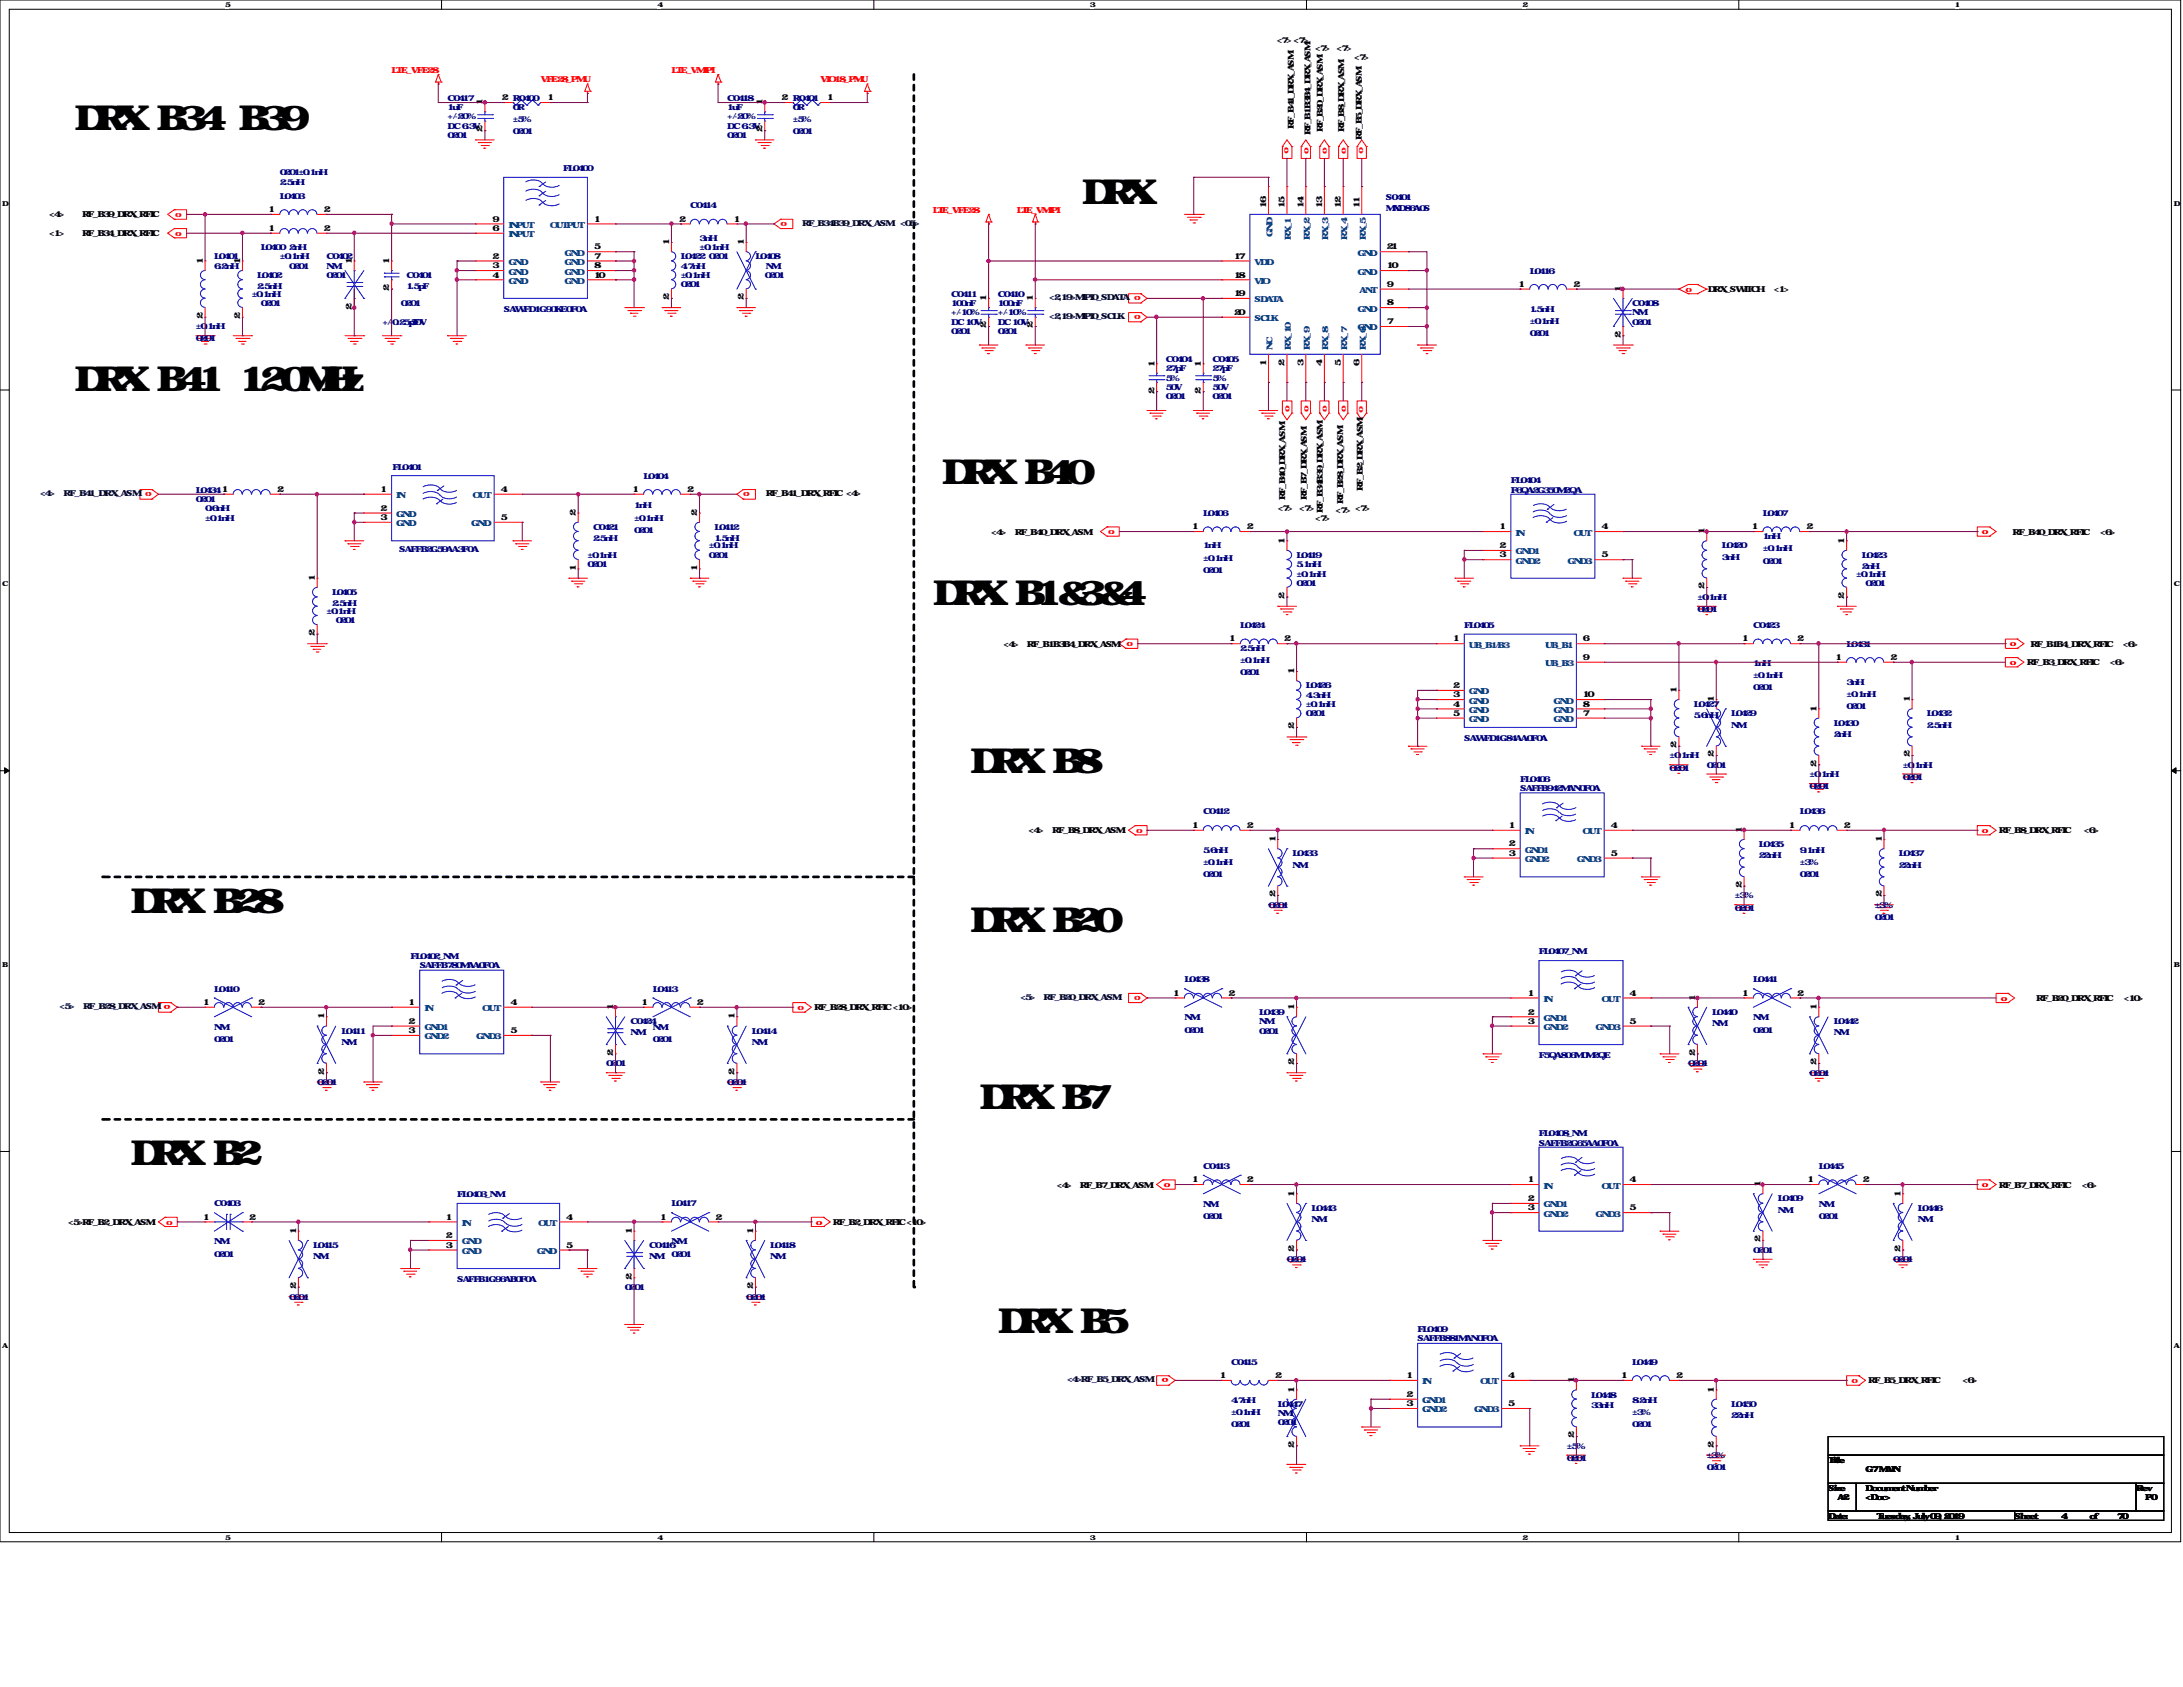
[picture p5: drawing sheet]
<svg xmlns="http://www.w3.org/2000/svg" width="279mm" height="216mm" viewBox="0 0 279 216" stroke-linecap="round" stroke-linejoin="round" font-family="sans-serif">
<defs><g id="words">
<g font-size="4.4">
<text x="9.5" y="16.6">DRX B34 B39</text>
<text x="138.5" y="26.2">DRX</text>
<text x="9.5" y="50">DRX B41 120MHz</text>
<text x="120.6" y="62">DRX B40</text>
<text x="119.4" y="77.5">DRX B1&amp;3&amp;4</text>
<text x="124.2" y="99">DRX B8</text>
<text x="16.7" y="116.9">DRX B28</text>
<text x="124.2" y="119.3">DRX B20</text>
<text x="125.3" y="141.9">DRX B7</text>
<text x="16.7" y="149.1">DRX B2</text>
<text x="127.7" y="170.6">DRX B5</text>
</g>
<g font-size="1.1">
<text x="163.4" y="5.5">&lt;7&gt; &lt;7&gt;</text>
<text x="168.3" y="6.5">&lt;7&gt;</text>
<text x="171.1" y="6.5">&lt;7&gt;</text>
<text x="173.3" y="7.7">&lt;7&gt;</text>
<text x="61.8" y="16.9" transform="rotate(-90 61.8 16.9)">2</text>
<text x="61.8" y="13.5" transform="rotate(-90 61.8 13.5)">1</text>
<text x="64.2" y="12.8">2</text>
<text x="70.1" y="12.8">1</text>
<text x="97.6" y="16.9" transform="rotate(-90 97.6 16.9)">2</text>
<text x="97.6" y="13.5" transform="rotate(-90 97.6 13.5)">1</text>
<text x="100" y="12.8">2</text>
<text x="105.9" y="12.8">1</text>
<text x="165.6" y="16.5" transform="rotate(-90 165.6 16.5)">RF_B41_DRX_ASM</text>
<text x="167.7" y="17.3" transform="rotate(-90 167.7 17.3)">RF_B1B3B4_DRX_ASM</text>
<text x="169.3" y="16.9" transform="rotate(-90 169.3 16.9)">RF_B20_DRX_ASM</text>
<text x="172" y="16.9" transform="rotate(-90 172 16.9)">RF_B8_DRX_ASM</text>
<text x="174.3" y="17.9" transform="rotate(-90 174.3 17.9)">RF_B5_DRX_ASM</text>
<text x="6.3" y="27.8">&lt;4&gt;</text>
<text x="10.5" y="27.8">RF_B39_DRX_RFIC</text>
<text x="34.4" y="27.1">1</text>
<text x="34.4" y="29.5">1</text>
<text x="41.4" y="27.1">2</text>
<text x="41.4" y="29.5">2</text>
<text x="63" y="29.5">6</text>
<text x="63" y="28.4">9</text>
<text x="76" y="28.4">1</text>
<text x="86.9" y="28.4">2</text>
<text x="93.9" y="28.4">1</text>
<text x="162.1" y="26.6" transform="rotate(-90 162.1 26.6)">16</text>
<text x="164.4" y="26.6" transform="rotate(-90 164.4 26.6)">15</text>
<text x="166.8" y="26.6" transform="rotate(-90 166.8 26.6)">14</text>
<text x="169.2" y="26.6" transform="rotate(-90 169.2 26.6)">13</text>
<text x="171.6" y="26.6" transform="rotate(-90 171.6 26.6)">12</text>
<text x="174" y="26.6" transform="rotate(-90 174 26.6)">11</text>
<text x="6.3" y="30.2">&lt;1&gt;</text>
<text x="10.5" y="30.2">RF_B34_DRX_RFIC</text>
<text x="26" y="33.8" transform="rotate(-90 26 33.8)">1</text>
<text x="30.7" y="33.8" transform="rotate(-90 30.7 33.8)">1</text>
<text x="45" y="33.8" transform="rotate(-90 45 33.8)">1</text>
<text x="49.8" y="33.8" transform="rotate(-90 49.8 33.8)">1</text>
<text x="63" y="33.1">2</text>
<text x="63" y="34.3">3</text>
<text x="63" y="35.5">4</text>
<text x="76" y="31.9">5</text>
<text x="76" y="33.1">7</text>
<text x="76" y="34.3">8</text>
<text x="76" y="35.5">10</text>
<text x="85.6" y="31.4" transform="rotate(-90 85.6 31.4)">1</text>
<text x="95.2" y="31.4" transform="rotate(-90 95.2 31.4)">1</text>
<text x="157.9" y="35.5">18</text>
<text x="157.9" y="33.1">17</text>
<text x="177.5" y="31.9">21</text>
<text x="177.5" y="34.3">10</text>
<text x="26" y="40.8" transform="rotate(-90 26 40.8)">2</text>
<text x="30.7" y="40.8" transform="rotate(-90 30.7 40.8)">2</text>
<text x="45" y="39.6" transform="rotate(-90 45 39.6)">2</text>
<text x="49.8" y="37.3" transform="rotate(-90 49.8 37.3)">2</text>
<text x="85.6" y="38.4" transform="rotate(-90 85.6 38.4)">2</text>
<text x="95.2" y="38.4" transform="rotate(-90 95.2 38.4)">2</text>
<text x="126.2" y="38.5" transform="rotate(-90 126.2 38.5)">1</text>
<text x="132.2" y="38.5" transform="rotate(-90 132.2 38.5)">1</text>
<text x="157.9" y="40.3">20</text>
<text x="157.9" y="37.9">19</text>
<text x="177.5" y="41.5">7</text>
<text x="177.5" y="39.1">8</text>
<text x="177.5" y="36.7">9</text>
<text x="194.4" y="36.7">1</text>
<text x="201.4" y="36.7">2</text>
<text x="207.4" y="37.3" transform="rotate(-90 207.4 37.3)">1</text>
<text x="218.6" y="37.4">DRX_SWITCH</text>
<text x="227" y="37.4">&lt;1&gt;</text>
<text x="126.2" y="42" transform="rotate(-90 126.2 42)">2</text>
<text x="132.2" y="42" transform="rotate(-90 132.2 42)">2</text>
<text x="147.7" y="46.9" transform="rotate(-90 147.7 46.9)">1</text>
<text x="153.7" y="46.9" transform="rotate(-90 153.7 46.9)">1</text>
<text x="162.1" y="46.8" transform="rotate(-90 162.1 46.8)">1</text>
<text x="164.4" y="46.8" transform="rotate(-90 164.4 46.8)">2</text>
<text x="166.8" y="46.8" transform="rotate(-90 166.8 46.8)">3</text>
<text x="169.2" y="46.8" transform="rotate(-90 169.2 46.8)">4</text>
<text x="171.6" y="46.8" transform="rotate(-90 171.6 46.8)">5</text>
<text x="174" y="46.8" transform="rotate(-90 174 46.8)">6</text>
<text x="207.4" y="43.2" transform="rotate(-90 207.4 43.2)">2</text>
<text x="147.7" y="50.4" transform="rotate(-90 147.7 50.4)">2</text>
<text x="153.7" y="50.4" transform="rotate(-90 153.7 50.4)">2</text>
<text x="28.4" y="62.9">1</text>
<text x="35.5" y="62.9">2</text>
<text x="48.7" y="62.9">1</text>
<text x="48.7" y="65.4">2</text>
<text x="64.1" y="62.9">4</text>
<text x="73.7" y="66" transform="rotate(-90 73.7 66)">2</text>
<text x="80.9" y="62.9">1</text>
<text x="88" y="62.9">2</text>
<text x="89.2" y="66" transform="rotate(-90 89.2 66)">2</text>
<text x="98" y="63.5">RF_B41_DRX_RFIC &lt;4&gt;</text>
<text x="163.5" y="65.4">&lt;7&gt;</text>
<text x="164.5" y="64" transform="rotate(-90 164.5 64)">RF_B40_DRX_ASM</text>
<text x="166.3" y="65.4">&lt;7&gt;</text>
<text x="167.3" y="64" transform="rotate(-90 167.3 64)">RF_B7_DRX_ASM</text>
<text x="169.3" y="65.7" transform="rotate(-90 169.3 65.7)">RF_B34B39_DRX_ASM</text>
<text x="170.9" y="65.7">&lt;7&gt; &lt;7&gt;</text>
<text x="171.9" y="64.5" transform="rotate(-90 171.9 64.5)">RF_B28_DRX_ASM</text>
<text x="174.4" y="62.8" transform="rotate(-90 174.4 62.8)">RF_B2_DRX_ASM</text>
<text x="48.7" y="66.5">3</text>
<text x="64.1" y="66.5">5</text>
<text x="126.9" y="68.4">&lt;4&gt;</text>
<text x="129.9" y="68.4">RF_B40_DRX_ASM</text>
<text x="152.6" y="67.7">1</text>
<text x="159.6" y="67.7">2</text>
<text x="164.4" y="69.6" transform="rotate(-90 164.4 69.6)">1</text>
<text x="168.3" y="66.6">&lt;7&gt;</text>
<text x="191.9" y="67.7">1</text>
<text x="191.9" y="71.3">3</text>
<text x="191.9" y="70.1">2</text>
<text x="205" y="67.7">4</text>
<text x="205" y="71.3">5</text>
<text x="218.1" y="68.4" transform="rotate(-90 218.1 68.4)">1</text>
<text x="224.2" y="67.7">1</text>
<text x="231.2" y="67.7">2</text>
<text x="236.1" y="69.6" transform="rotate(-90 236.1 69.6)">1</text>
<text x="257.6" y="68.4">RF_B40_DRX_RFIC</text>
<text x="268.8" y="68.4">&lt;6&gt;</text>
<text x="40.3" y="74.3" transform="rotate(-90 40.3 74.3)">1</text>
<text x="73.7" y="73.1" transform="rotate(-90 73.7 73.1)">1</text>
<text x="89.2" y="73.1" transform="rotate(-90 89.2 73.1)">1</text>
<text x="164.4" y="76.6" transform="rotate(-90 164.4 76.6)">2</text>
<text x="218.1" y="75.4" transform="rotate(-90 218.1 75.4)">2</text>
<text x="236.1" y="76.6" transform="rotate(-90 236.1 76.6)">2</text>
<text x="40.3" y="81.4" transform="rotate(-90 40.3 81.4)">2</text>
<text x="128.4" y="82.8">&lt;4&gt;</text>
<text x="131.4" y="82.8">RF_B1B3B4_DRX_ASM</text>
<text x="157.3" y="82.1">1</text>
<text x="164.4" y="82.1">2</text>
<text x="186" y="82.1">1</text>
<text x="202.6" y="82.1">6</text>
<text x="223" y="82.1">1</text>
<text x="230" y="82.1">2</text>
<text x="259.9" y="82.8">RF_B1B4_DRX_RFIC</text>
<text x="271.7" y="82.8">&lt;6&gt;</text>
<text x="165.6" y="86.3" transform="rotate(-90 165.6 86.3)">1</text>
<text x="186" y="88.1">2</text>
<text x="186" y="89.2">3</text>
<text x="202.6" y="84.5">9</text>
<text x="202.6" y="89.2">10</text>
<text x="214.6" y="88.7" transform="rotate(-90 214.6 88.7)">1</text>
<text x="219.4" y="89.9" transform="rotate(-90 219.4 89.9)">1</text>
<text x="234.9" y="84.5">1</text>
<text x="242" y="84.5">2</text>
<text x="244.4" y="89.9" transform="rotate(-90 244.4 89.9)">1</text>
<text x="259.4" y="85.1">RF_B3_DRX_RFIC</text>
<text x="270" y="85.1">&lt;6&gt;</text>
<text x="165.6" y="93.3" transform="rotate(-90 165.6 93.3)">2</text>
<text x="186" y="90.4">4</text>
<text x="186" y="91.6">5</text>
<text x="202.6" y="91.6">7</text>
<text x="202.6" y="90.4">8</text>
<text x="214.6" y="95.8" transform="rotate(-90 214.6 95.8)">2</text>
<text x="232.5" y="91.1" transform="rotate(-90 232.5 91.1)">1</text>
<text x="219.4" y="96.9" transform="rotate(-90 219.4 96.9)">2</text>
<text x="232.5" y="98.1" transform="rotate(-90 232.5 98.1)">2</text>
<text x="244.4" y="96.9" transform="rotate(-90 244.4 96.9)">2</text>
<text x="131.7" y="106.6">&lt;4&gt;</text>
<text x="134.7" y="106.6">RF_B8_DRX_ASM</text>
<text x="152.6" y="106">1</text>
<text x="159.6" y="106">2</text>
<text x="163.2" y="107.8" transform="rotate(-90 163.2 107.8)">1</text>
<text x="193.1" y="106">1</text>
<text x="206.2" y="106">4</text>
<text x="222.9" y="106.6" transform="rotate(-90 222.9 106.6)">1</text>
<text x="228.9" y="106">1</text>
<text x="236" y="106">2</text>
<text x="240.8" y="107.8" transform="rotate(-90 240.8 107.8)">1</text>
<text x="255.8" y="106.6">RF_B8_DRX_RFIC</text>
<text x="266.7" y="106.6">&lt;6&gt;</text>
<text x="193.1" y="109.5">3</text>
<text x="193.1" y="108.3">2</text>
<text x="206.2" y="109.5">5</text>
<text x="222.9" y="113.7" transform="rotate(-90 222.9 113.7)">2</text>
<text x="163.2" y="114.8" transform="rotate(-90 163.2 114.8)">2</text>
<text x="240.8" y="114.8" transform="rotate(-90 240.8 114.8)">2</text>
<text x="26" y="128.6">1</text>
<text x="33.1" y="128.6">2</text>
<text x="41.5" y="130.5" transform="rotate(-90 41.5 130.5)">1</text>
<text x="52.3" y="128.6">1</text>
<text x="52.3" y="131">2</text>
<text x="65.3" y="128.6">4</text>
<text x="78.5" y="129.3" transform="rotate(-90 78.5 129.3)">1</text>
<text x="82.1" y="128.6">1</text>
<text x="89.2" y="128.6">2</text>
<text x="94" y="130.5" transform="rotate(-90 94 130.5)">1</text>
<text x="104.2" y="129.3">RF_B28_DRX_RFIC &lt;10&gt;</text>
<text x="150.2" y="127.4">1</text>
<text x="157.2" y="127.4">2</text>
<text x="165.6" y="129.3" transform="rotate(-90 165.6 129.3)">1</text>
<text x="195.5" y="127.4">1</text>
<text x="195.5" y="131">3</text>
<text x="195.5" y="129.8">2</text>
<text x="208.6" y="127.4">4</text>
<text x="208.6" y="131">5</text>
<text x="217" y="128.1" transform="rotate(-90 217 128.1)">1</text>
<text x="223" y="127.4">1</text>
<text x="230" y="127.4">2</text>
<text x="232.5" y="129.3" transform="rotate(-90 232.5 129.3)">1</text>
<text x="260.6" y="128.1">RF_B20_DRX_RFIC</text>
<text x="271.8" y="128.1">&lt;10&gt;</text>
<text x="41.5" y="137.5" transform="rotate(-90 41.5 137.5)">2</text>
<text x="52.3" y="132.2">3</text>
<text x="65.3" y="132.2">5</text>
<text x="78.5" y="135.1" transform="rotate(-90 78.5 135.1)">2</text>
<text x="94" y="137.5" transform="rotate(-90 94 137.5)">2</text>
<text x="165.6" y="136.3" transform="rotate(-90 165.6 136.3)">2</text>
<text x="217" y="135.1" transform="rotate(-90 217 135.1)">2</text>
<text x="232.5" y="136.3" transform="rotate(-90 232.5 136.3)">2</text>
<text x="135.3" y="152">&lt;4&gt;</text>
<text x="138.2" y="152">RF_B7_DRX_ASM</text>
<text x="152.6" y="151.3">1</text>
<text x="159.6" y="151.3">2</text>
<text x="165.6" y="153.2" transform="rotate(-90 165.6 153.2)">1</text>
<text x="195.5" y="151.3">1</text>
<text x="195.5" y="154.9">3</text>
<text x="195.5" y="153.7">2</text>
<text x="208.6" y="151.3">4</text>
<text x="208.6" y="154.9">5</text>
<text x="225.3" y="151.9" transform="rotate(-90 225.3 151.9)">1</text>
<text x="231.3" y="151.3">1</text>
<text x="238.4" y="151.3">2</text>
<text x="243.2" y="153.2" transform="rotate(-90 243.2 153.2)">1</text>
<text x="255.8" y="152">RF_B7_DRX_RFIC</text>
<text x="266.4" y="152">&lt;6&gt;</text>
<text x="8.7" y="156.8">&lt;5&gt;RF_B2_DRX_ASM</text>
<text x="26" y="156.1">1</text>
<text x="31.9" y="156.1">2</text>
<text x="37.9" y="157.9" transform="rotate(-90 37.9 157.9)">1</text>
<text x="57.1" y="156.1">1</text>
<text x="57.1" y="158.5">2</text>
<text x="57.1" y="159.7">3</text>
<text x="72.5" y="156.1">4</text>
<text x="72.5" y="159.7">5</text>
<text x="80.9" y="157.9" transform="rotate(-90 80.9 157.9)">1</text>
<text x="84.5" y="156.1">1</text>
<text x="91.6" y="156.1">2</text>
<text x="96.4" y="157.9" transform="rotate(-90 96.4 157.9)">1</text>
<text x="106.6" y="156.8">RF_B2_DRX_RFIC &lt;10&gt;</text>
<text x="165.6" y="160.2" transform="rotate(-90 165.6 160.2)">2</text>
<text x="225.3" y="159" transform="rotate(-90 225.3 159)">2</text>
<text x="243.2" y="160.2" transform="rotate(-90 243.2 160.2)">2</text>
<text x="37.9" y="165" transform="rotate(-90 37.9 165)">2</text>
<text x="80.9" y="163.8" transform="rotate(-90 80.9 163.8)">2</text>
<text x="96.4" y="165" transform="rotate(-90 96.4 165)">2</text>
<text x="156.1" y="176.4">1</text>
<text x="163.2" y="176.4">2</text>
<text x="165.6" y="178.2" transform="rotate(-90 165.6 178.2)">1</text>
<text x="180" y="176.4">1</text>
<text x="180" y="180">3</text>
<text x="180" y="178.8">2</text>
<text x="193" y="176.4">4</text>
<text x="193" y="180">5</text>
<text x="201.5" y="177" transform="rotate(-90 201.5 177)">1</text>
<text x="207.5" y="176.4">1</text>
<text x="214.5" y="176.4">2</text>
<text x="219.4" y="178.2" transform="rotate(-90 219.4 178.2)">1</text>
<text x="239.1" y="177">RF_B5_DRX_RFIC</text>
<text x="251.2" y="177">&lt;6&gt;</text>
<text x="165.6" y="185.3" transform="rotate(-90 165.6 185.3)">2</text>
<text x="201.5" y="184.1" transform="rotate(-90 201.5 184.1)">2</text>
<text x="219.4" y="185.3" transform="rotate(-90 219.4 185.3)">2</text>
<text x="234" y="187.2">Title</text>
<text x="234" y="190.8">Size</text>
<text x="235.2" y="192">A2</text>
<text x="238.8" y="190.8">Document Number</text>
<text x="238.8" y="192">&lt;Doc&gt;</text>
<text x="238.8" y="188.4">G7 MAIN</text>
<text x="273.4" y="190.8">Rev</text>
<text x="274.6" y="192">P0</text>
<text x="234" y="194.4">Date:</text>
<text x="240.2" y="194.4">Tuesday, July 09, 2019</text>
<text x="257.8" y="194.4">Sheet</text>
<text x="263.8" y="194.4">4</text>
<text x="267.4" y="194.4">of</text>
<text x="271" y="194.4">70</text>
</g>
<g font-size="1.1" fill="#f00">
<text x="50.1" y="9.3">LTE_VFE28</text>
<text x="69.2" y="10.5">VFE28_PMU</text>
<text x="85.9" y="9.3">LTE_VMIPI</text>
<text x="105" y="10.5">VIO18_PMU</text>
<text x="164.4" y="18.8" transform="rotate(90 164.4 18.8)">o</text>
<text x="167.5" y="19.7" transform="rotate(-90 167.5 19.7)">o</text>
<text x="169.8" y="19.7" transform="rotate(-90 169.8 19.7)">o</text>
<text x="172.3" y="19.7" transform="rotate(-90 172.3 19.7)">o</text>
<text x="173.9" y="18.8" transform="rotate(90 173.9 18.8)">o</text>
<text x="22.4" y="27.8">o</text>
<text x="100.8" y="28.4" transform="rotate(-180 100.8 28.4)">o</text>
<text x="119.4" y="27.2">LTE_VFE28</text>
<text x="130.1" y="27.2">LTE_VMIPI</text>
<text x="22.4" y="30.2">o</text>
<text x="146" y="40.3" transform="rotate(-180 146 40.3)">o</text>
<text x="146" y="37.9" transform="rotate(-180 146 37.9)">o</text>
<text x="215.7" y="37.3">o</text>
<text x="165.1" y="52.7" transform="rotate(-90 165.1 52.7)">o</text>
<text x="167.5" y="52.7" transform="rotate(-90 167.5 52.7)">o</text>
<text x="169.8" y="52.7" transform="rotate(-90 169.8 52.7)">o</text>
<text x="172.3" y="52.7" transform="rotate(-90 172.3 52.7)">o</text>
<text x="173.9" y="51.9" transform="rotate(90 173.9 51.9)">o</text>
<text x="19.4" y="63" transform="rotate(-180 19.4 63)">o</text>
<text x="96" y="63" transform="rotate(-180 96 63)">o</text>
<text x="141.8" y="68.4">o</text>
<text x="253.7" y="68.4">o</text>
<text x="144.2" y="82.7">o</text>
<text x="257.3" y="82.7">o</text>
<text x="257.3" y="85.1">o</text>
<text x="145.4" y="106.6">o</text>
<text x="253.7" y="106.6">o</text>
<text x="21.8" y="128.7" transform="rotate(-180 21.8 128.7)">o</text>
<text x="102.1" y="129.2">o</text>
<text x="146" y="127.4" transform="rotate(-180 146 127.4)">o</text>
<text x="256.1" y="128.1">o</text>
<text x="149" y="151.9">o</text>
<text x="253.7" y="151.9">o</text>
<text x="21.3" y="156.7">o</text>
<text x="104.4" y="156.7">o</text>
<text x="149.6" y="176.4" transform="rotate(-180 149.6 176.4)">o</text>
<text x="237" y="177">o</text>
</g>
<g font-size="1.1" fill="#000080">
<text x="57.3" y="12.9">C0417</text>
<text x="57.3" y="14.1">1uF</text>
<text x="57.3" y="17.7">0201</text>
<text x="57.3" y="16.5">DC 6.3V</text>
<text x="57.3" y="15.3">+/-20%</text>
<text x="65.7" y="12.9">R0400</text>
<text x="65.7" y="14.1">0R</text>
<text x="65.7" y="15.7">±5%</text>
<text x="65.7" y="17.2">0201</text>
<text x="93.1" y="12.9">C0418</text>
<text x="93.1" y="14.1">1uF</text>
<text x="93.1" y="17.7">0201</text>
<text x="93.1" y="16.5">DC 6.3V</text>
<text x="93.1" y="15.3">+/-20%</text>
<text x="101.5" y="12.9">R0401</text>
<text x="101.5" y="14.1">0R</text>
<text x="101.5" y="15.7">±5%</text>
<text x="101.5" y="17.2">0201</text>
<text x="35.8" y="23.7">2.5nH</text>
<text x="35.8" y="22.4">0201±0.1nH</text>
<text x="72.1" y="21.8">FL0400</text>
<text x="35.8" y="25.4">L0403</text>
<text x="88.3" y="26.6">C0414</text>
<text x="177.4" y="25.6">S0401</text>
<text x="177.4" y="27">MXD86A0S</text>
<text x="27.4" y="33.2">L0401</text>
<text x="27.4" y="34.4">6.2nH</text>
<text x="32.9" y="35.6">L0402</text>
<text x="33.4" y="32">L0400 2nH</text>
<text x="35.8" y="33.2">±0.1nH</text>
<text x="37" y="34.4">0201</text>
<text x="41.8" y="33.2">C0402</text>
<text x="41.8" y="34.4">NM</text>
<text x="41.8" y="35.6">0201</text>
<text x="52" y="35.6">C0401</text>
<text x="87.1" y="33.2">L0422</text>
<text x="87.1" y="34.4">4.7nH</text>
<text x="87.1" y="35.6">±0.1nH</text>
<text x="89.5" y="30.8">3nH</text>
<text x="89.5" y="32">±0.1nH</text>
<text x="90.7" y="33.2">0201</text>
<text x="96.7" y="33.2">L0408</text>
<text x="97.9" y="35.6">0201</text>
<text x="98" y="34.4">NM</text>
<text x="195.8" y="35">L0416</text>
<text x="32.2" y="38">±0.1nH</text>
<text x="32.9" y="37">2.5nH</text>
<text x="33.4" y="39.2">0201</text>
<text x="48.9" y="41.7">+/-0.25pF</text>
<text x="51.3" y="39.2">0201</text>
<text x="52" y="37">1.5pF</text>
<text x="52.5" y="41.6">50V</text>
<text x="64.5" y="39.9">SAWFD1G90KE0F0A</text>
<text x="87.1" y="36.8">0201</text>
<text x="121.7" y="38">C0411</text>
<text x="121.7" y="39.2">100nF</text>
<text x="121.7" y="41.6">DC 10V</text>
<text x="121.7" y="40.3">+/-10%</text>
<text x="127.7" y="38">C0410</text>
<text x="127.7" y="39.2">100nF</text>
<text x="127.7" y="41.6">DC 10V</text>
<text x="127.7" y="40.3">+/-10%</text>
<text x="195.8" y="39.9">1.5nH</text>
<text x="195.8" y="41.4">±0.1nH</text>
<text x="208.9" y="39.2">C0408</text>
<text x="208.9" y="40.3">NM</text>
<text x="208.9" y="41.6">0201</text>
<text x="25.1" y="42.2">±0.1nH</text>
<text x="25.1" y="43.7">0201</text>
<text x="121.7" y="42.8">0201</text>
<text x="127.7" y="42.8">0201</text>
<text x="149.2" y="46.3">C0404</text>
<text x="149.2" y="47.5">27pF</text>
<text x="155.2" y="46.3">C0405</text>
<text x="155.2" y="47.5">27pF</text>
<text x="195.8" y="43">0201</text>
<text x="149.2" y="51.1">0201</text>
<text x="149.2" y="49.9">50V</text>
<text x="149.2" y="48.7">5%</text>
<text x="155.2" y="51.1">0201</text>
<text x="155.2" y="49.9">50V</text>
<text x="155.2" y="48.7">5%</text>
<text x="25.1" y="63">L0434</text>
<text x="25.1" y="64.2">0201</text>
<text x="26.2" y="65.4">0.6nH</text>
<text x="50.2" y="60.2">FL0401</text>
<text x="81.2" y="65.1">1nH</text>
<text x="82.4" y="61.3">L0404</text>
<text x="193.4" y="61.8">FL0404</text>
<text x="193.4" y="63">F6QA2G350M2QA</text>
<text x="26.2" y="66.6">±0.1nH</text>
<text x="51.1" y="70.7">SAFFB2G59AA3F0A</text>
<text x="75.2" y="71.4">±0.1nH</text>
<text x="75.9" y="67.8">C0421</text>
<text x="75.9" y="69.3">2.5nH</text>
<text x="81.2" y="66.6">±0.1nH</text>
<text x="81.2" y="68.2">0201</text>
<text x="90.7" y="70.2">±0.1nH</text>
<text x="90.7" y="71.4">0201</text>
<text x="91.4" y="67.8">L0412</text>
<text x="91.4" y="69.3">1.5nH</text>
<text x="154" y="66">L0406</text>
<text x="154" y="70.2">1nH</text>
<text x="154" y="71.8">±0.1nH</text>
<text x="165.9" y="71.4">L0419</text>
<text x="220.4" y="70.2">L0420</text>
<text x="220.4" y="71.6">3nH</text>
<text x="225.6" y="66">L0407</text>
<text x="225.6" y="69">1nH</text>
<text x="225.6" y="70.6">±0.1nH</text>
<text x="238.3" y="71.4">L0423</text>
<text x="42.5" y="76.2">L0405</text>
<text x="42.5" y="77.6">2.5nH</text>
<text x="75.2" y="72.6">0201</text>
<text x="154" y="73.3">0201</text>
<text x="165.9" y="72.6">5.1nH</text>
<text x="165.9" y="73.8">±0.1nH</text>
<text x="165.9" y="75">0201</text>
<text x="217.3" y="76.8">±0.1nH</text>
<text x="225.6" y="72.1">0201</text>
<text x="237.6" y="73.8">±0.1nH</text>
<text x="238.3" y="72.8">2nH</text>
<text x="238.8" y="75">0201</text>
<text x="41.8" y="78.6">±0.1nH</text>
<text x="43" y="79.8">0201</text>
<text x="158.7" y="80.3">L0424</text>
<text x="158.7" y="83.4">2.5nH</text>
<text x="187.4" y="80.3">FL0405</text>
<text x="217.3" y="78.3">0201</text>
<text x="224.4" y="80.3">C0423</text>
<text x="236.3" y="82.8">L0431</text>
<text x="158.7" y="84.9">±0.1nH</text>
<text x="158.7" y="86.4">0201</text>
<text x="167.1" y="88.1">L0426</text>
<text x="167.1" y="89.3">4.3nH</text>
<text x="224.4" y="85.3">1nH</text>
<text x="224.4" y="86.8">±0.1nH</text>
<text x="224.4" y="88.3">0201</text>
<text x="236.3" y="87.6">3nH</text>
<text x="236.3" y="89.2">±0.1nH</text>
<text x="167.1" y="90.5">±0.1nH</text>
<text x="167.1" y="91.7">0201</text>
<text x="187.4" y="94.8">SAWFD1G84AA0F0A</text>
<text x="216.8" y="90.5">L0427</text>
<text x="216.8" y="91.9">5.6nH</text>
<text x="221.6" y="91.7">L0429</text>
<text x="221.6" y="93.1">NM</text>
<text x="234.7" y="92.9">L0430</text>
<text x="234.7" y="94.3">2nH</text>
<text x="236.3" y="90.7">0201</text>
<text x="246.6" y="91.7">L0432</text>
<text x="246.6" y="93.1">2.5nH</text>
<text x="194.6" y="100">FL0406</text>
<text x="194.6" y="101.3">SAFFB942MAN0F0A</text>
<text x="213.7" y="97.1">±0.1nH</text>
<text x="213.7" y="98.6">0201</text>
<text x="218.4" y="98.3">0201</text>
<text x="231.6" y="99.4">±0.1nH</text>
<text x="231.6" y="101">0201</text>
<text x="243.5" y="98.3">±0.1nH</text>
<text x="243.5" y="99.8">0201</text>
<text x="154" y="104.2">C0412</text>
<text x="230.4" y="104.2">L0436</text>
<text x="154" y="109.1">5.6nH</text>
<text x="154" y="110.7">±0.1nH</text>
<text x="154" y="112.2">0201</text>
<text x="165.4" y="109.6">L0433</text>
<text x="165.4" y="111">NM</text>
<text x="225.1" y="108.4">L0435</text>
<text x="225.1" y="109.9">22nH</text>
<text x="230.4" y="109.1">9.1nH</text>
<text x="230.4" y="110.7">±3%</text>
<text x="230.4" y="112.2">0201</text>
<text x="243" y="109.6">L0437</text>
<text x="243" y="111">22nH</text>
<text x="162.3" y="116.2">0201</text>
<text x="222" y="115">±3%</text>
<text x="222" y="116.5">0201</text>
<text x="239.9" y="116.2">±3%</text>
<text x="239.9" y="117.7">0201</text>
<text x="52.5" y="122.7">FL0402_NM</text>
<text x="53.7" y="123.9">SAFFB780MAA0F0A</text>
<text x="151.6" y="125.7">L0438</text>
<text x="197" y="122.1">FL0407_NM</text>
<text x="224.4" y="125.7">L0441</text>
<text x="27.4" y="126.9">L0410</text>
<text x="27.4" y="131.8">NM</text>
<text x="80.7" y="131.1">C0424</text>
<text x="83.6" y="126.9">L0413</text>
<text x="83.6" y="131.8">NM</text>
<text x="151.6" y="130.6">NM</text>
<text x="161.2" y="129.9">L0439</text>
<text x="161.2" y="131.1">NM</text>
<text x="219.2" y="129.9">L0440</text>
<text x="219.2" y="131.3">NM</text>
<text x="224.4" y="130.6">NM</text>
<text x="234.7" y="131.1">L0442</text>
<text x="27.4" y="133.3">0201</text>
<text x="43.7" y="132.3">L0411</text>
<text x="43.7" y="133.7">NM</text>
<text x="77.6" y="136.5">0201</text>
<text x="80.7" y="132.5">NM</text>
<text x="83.6" y="133.3">0201</text>
<text x="96.2" y="132.3">L0414</text>
<text x="96.2" y="133.7">NM</text>
<text x="151.6" y="132.2">0201</text>
<text x="161.2" y="132.3">0201</text>
<text x="197" y="135.4">F5QA806M0M2QE</text>
<text x="216.1" y="136.5">0201</text>
<text x="224.4" y="132.2">0201</text>
<text x="231.6" y="137.7">0201</text>
<text x="234.7" y="132.5">NM</text>
<text x="40.6" y="138.9">0201</text>
<text x="93.1" y="138.9">0201</text>
<text x="154" y="149.6">C0413</text>
<text x="197" y="145.4">FL0408_NM</text>
<text x="197" y="146.6">SAFFB2G65AA0F0A</text>
<text x="232.8" y="149.6">L0445</text>
<text x="27.4" y="154.4">C0403</text>
<text x="58.5" y="153.2">FL0403_NM</text>
<text x="85.9" y="154.4">L0417</text>
<text x="154" y="154.5">NM</text>
<text x="167.8" y="155">L0443</text>
<text x="227.5" y="153.8">L0409</text>
<text x="227.5" y="155.2">NM</text>
<text x="232.8" y="154.5">NM</text>
<text x="245.4" y="155">L0446</text>
<text x="27.4" y="159.3">NM</text>
<text x="27.4" y="160.8">0201</text>
<text x="40.1" y="159.7">L0415</text>
<text x="40.1" y="161.2">NM</text>
<text x="83.1" y="159.7">C0416</text>
<text x="83.1" y="161.2">NM</text>
<text x="85.9" y="159.3">NM</text>
<text x="85.9" y="160.8">0201</text>
<text x="98.6" y="159.7">L0418</text>
<text x="98.6" y="161.2">NM</text>
<text x="154" y="156">0201</text>
<text x="164.7" y="161.5">0201</text>
<text x="167.8" y="156.4">NM</text>
<text x="224.4" y="160.4">0201</text>
<text x="232.8" y="156">0201</text>
<text x="242.3" y="161.5">0201</text>
<text x="245.4" y="156.4">NM</text>
<text x="37" y="166.3">0201</text>
<text x="58.5" y="164">SAFFB1G96AB0F0A</text>
<text x="80" y="165.1">0201</text>
<text x="95.5" y="166.3">0201</text>
<text x="181.4" y="170.5">FL0409</text>
<text x="181.4" y="171.7">SAFFB881MAN0F0A</text>
<text x="157.6" y="174.7">C0415</text>
<text x="157.6" y="179.6">4.7nH</text>
<text x="203.7" y="178.9">L0448</text>
<text x="208.9" y="174.7">L0449</text>
<text x="208.9" y="179.6">8.2nH</text>
<text x="157.6" y="181.1">±0.1nH</text>
<text x="157.6" y="182.7">0201</text>
<text x="163.5" y="180">L0447</text>
<text x="163.5" y="181.2">NM</text>
<text x="163.5" y="182.4">0201</text>
<text x="200.5" y="185.4">±5%</text>
<text x="203.7" y="180.3">33nH</text>
<text x="208.9" y="181.1">±3%</text>
<text x="208.9" y="182.7">0201</text>
<text x="221.6" y="180">L0450</text>
<text x="221.6" y="181.5">22nH</text>
<text x="200.5" y="186.9">0201</text>
<text x="218.4" y="186.6">±3%</text>
<text x="218.4" y="188.2">0201</text>
</g>
<g font-size="1.1" fill="#004080">
<text x="65.1" y="29.2">INPUT</text>
<text x="70.4" y="29.2">OUTPUT</text>
<text x="65.1" y="33.9">GND</text>
<text x="65.1" y="35.1">GND</text>
<text x="65.1" y="30.4">INPUT</text>
<text x="72.3" y="32.7">GND</text>
<text x="72.3" y="33.9">GND</text>
<text x="72.3" y="35.1">GND</text>
<text x="160.6" y="33.9">VDD</text>
<text x="162.9" y="30.4" transform="rotate(-90 162.9 30.4)">GND</text>
<text x="165.2" y="30.7" transform="rotate(-90 165.2 30.7)">RX_1</text>
<text x="167.6" y="30.7" transform="rotate(-90 167.6 30.7)">RX_2</text>
<text x="170" y="30.7" transform="rotate(-90 170 30.7)">RX_3</text>
<text x="172.4" y="30.7" transform="rotate(-90 172.4 30.7)">RX_4</text>
<text x="173.7" y="32.7">GND</text>
<text x="173.7" y="35.1">GND</text>
<text x="174.8" y="30.7" transform="rotate(-90 174.8 30.7)">RX_5</text>
<text x="65.1" y="36.3">GND</text>
<text x="72.3" y="36.3">GND</text>
<text x="160.6" y="36.3">VIO</text>
<text x="160.6" y="41.1">SCLK</text>
<text x="160.6" y="38.7">SDATA</text>
<text x="173.7" y="39.9">GND</text>
<text x="174" y="37.5">ANT</text>
<text x="162.9" y="44.7" transform="rotate(-90 162.9 44.7)">NC</text>
<text x="165.2" y="44.7" transform="rotate(-90 165.2 44.7)">RX_10</text>
<text x="167.6" y="44.7" transform="rotate(-90 167.6 44.7)">RX_9</text>
<text x="170" y="44.7" transform="rotate(-90 170 44.7)">RX_8</text>
<text x="172.4" y="44.7" transform="rotate(-90 172.4 44.7)">RX_7</text>
<text x="173.7" y="42.3">GND</text>
<text x="174.8" y="44.7" transform="rotate(-90 174.8 44.7)">RX_6</text>
<text x="50.7" y="63.8">IN</text>
<text x="60.5" y="63.8">OUT</text>
<text x="50.7" y="66.2">GND</text>
<text x="50.7" y="67.4">GND</text>
<text x="60.3" y="67.4">GND</text>
<text x="194" y="68.5">IN</text>
<text x="194" y="71">GND1</text>
<text x="201.4" y="68.5">OUT</text>
<text x="194" y="72.1">GND2</text>
<text x="200.6" y="72.1">GND3</text>
<text x="188" y="82.9">UB_B1/B3</text>
<text x="197.8" y="82.9">UB_B1</text>
<text x="188" y="88.9">GND</text>
<text x="197.8" y="85.3">UB_B3</text>
<text x="188" y="90">GND</text>
<text x="188" y="91.2">GND</text>
<text x="188" y="92.4">GND</text>
<text x="198.8" y="92.4">GND</text>
<text x="198.8" y="91.2">GND</text>
<text x="198.8" y="90">GND</text>
<text x="195.2" y="106.8">IN</text>
<text x="202.6" y="106.8">OUT</text>
<text x="195.2" y="110.3">GND2</text>
<text x="195.2" y="109.1">GND1</text>
<text x="201.8" y="110.3">GND3</text>
<text x="54.3" y="129.4">IN</text>
<text x="54.3" y="131.8">GND1</text>
<text x="61.7" y="129.4">OUT</text>
<text x="197.6" y="128.2">IN</text>
<text x="197.6" y="131.8">GND2</text>
<text x="197.6" y="130.6">GND1</text>
<text x="204.2" y="131.8">GND3</text>
<text x="205" y="128.2">OUT</text>
<text x="54.3" y="133">GND2</text>
<text x="61" y="133">GND3</text>
<text x="197.6" y="152.1">IN</text>
<text x="197.6" y="155.7">GND2</text>
<text x="197.6" y="154.5">GND1</text>
<text x="204.2" y="155.7">GND3</text>
<text x="205" y="152.1">OUT</text>
<text x="59.1" y="156.9">IN</text>
<text x="59.1" y="159.3">GND</text>
<text x="59.1" y="160.5">GND</text>
<text x="68.7" y="160.5">GND</text>
<text x="68.9" y="156.9">OUT</text>
<text x="182" y="177.2">IN</text>
<text x="182" y="179.6">GND1</text>
<text x="189.4" y="177.2">OUT</text>
<text x="182" y="180.8">GND2</text>
<text x="188.7" y="180.8">GND3</text>
</g>
<g font-size="1.1" fill="#000040">
<text x="102.7" y="28.9">RF_B34B39_DRX_ASM</text>
<text x="115.2" y="28.9">&lt;05&gt;</text>
<text x="134.3" y="40.9">&lt;2,19&gt;MIPI0_SCLK</text>
<text x="134.3" y="38.4">&lt;2,19&gt;MIPI0_SDATA</text>
<text x="5.1" y="63.5">&lt;4&gt;</text>
<text x="8.1" y="63.5">RF_B41_DRX_ASM</text>
<text x="7.6" y="129.2">&lt;5&gt;</text>
<text x="10.6" y="129.2">RF_B28_DRX_ASM</text>
<text x="130.6" y="128">&lt;5&gt;</text>
<text x="133.6" y="128">RF_B20_DRX_ASM</text>
<text x="136.6" y="176.9">&lt;4&gt;RF_B5_DRX_ASM</text>
</g>
<g font-size=".9">
<text x="28.8" y=".9">5</text>
<text x="84.2" y=".9">4</text>
<text x="139.5" y=".9">3</text>
<text x="194.9" y=".9">2</text>
<text x="250.2" y=".9">1</text>
<text x=".3" y="26.3">D</text>
<text x="278.2" y="26.3">D</text>
<text x=".3" y="75.1">C</text>
<text x="278.2" y="75.1">C</text>
<text x=".3" y="123.8">B</text>
<text x="278.2" y="123.8">B</text>
<text x=".3" y="172.5">A</text>
<text x="278.2" y="172.5">A</text>
<text x="28.8" y="197.1">5</text>
<text x="84.2" y="197.1">4</text>
<text x="139.5" y="197.1">3</text>
<text x="194.9" y="197.1">2</text>
<text x="250.2" y="197.1">1</text>
</g>
</g></defs>
<path d="M0 0h279.1v197.3h-279.1zM1.2 1.2h276.7v194.9h-276.7z" fill="none" stroke="#000" stroke-width=".13"/>
<g fill="#fff">
<path d="M28.8 .1h.5v1h-.5z"/>
<path d="M28.8 196.3h.5v.9h-.5z"/>
</g>
<path d="M56.5 0v1.2M56.5 196.1v1.2" fill="none" stroke="#000" stroke-width=".13"/>
<g fill="#fff">
<path d="M84.2 .1h.4v1h-.4z"/>
<path d="M84.2 196.3h.4v.9h-.4z"/>
</g>
<path d="M111.8 0v1.2M111.8 196.1v1.2" fill="none" stroke="#000" stroke-width=".13"/>
<g fill="#fff">
<path d="M139.5 .1h.5v1h-.5z"/>
<path d="M139.5 196.3h.5v.9h-.5z"/>
</g>
<path d="M167.2 0v1.2M167.2 196.1v1.2" fill="none" stroke="#000" stroke-width=".13"/>
<g fill="#fff">
<path d="M194.9 .1h.4v1h-.4z"/>
<path d="M194.9 196.3h.4v.9h-.4z"/>
</g>
<path d="M222.5 0v1.2M222.5 196.1v1.2" fill="none" stroke="#000" stroke-width=".13"/>
<g fill="#fff">
<path d="M250.2 .1h.5v1h-.5z"/>
<path d="M250.2 196.3h.5v.9h-.5z"/>
<path d="M.3 25.5h.6v1h-.6z"/>
<path d="M278.2 25.5h.6v1h-.6z"/>
<path d="M.3 74.3h.6v.9h-.6z"/>
<path d="M278.2 74.3h.6v.9h-.6z"/>
</g>
<path d="M0 49.9h1.2M277.9 49.9h1.2" fill="none" stroke="#000" stroke-width=".13"/>
<g fill="#fff">
<path d="M.3 123h.5v1h-.5z"/>
<path d="M278.2 123h.6v1h-.6z"/>
</g>
<path d="M0 98.6h1.2M277.9 98.6h1.2" fill="none" stroke="#000" stroke-width=".13"/>
<path d="M.6 98.3l.6 .3-.6 .4zM277.9 98.6l.6-.3v.7z" fill="#000" stroke="#000" stroke-width=".13"/>
<g fill="#fff">
<path d="M.3 171.7h.5v1h-.5z"/>
<path d="M278.2 171.7h.6v1h-.6z"/>
</g>
<path d="M0 147.4h1.2M277.9 147.4h1.2M234 183.9h42.9v2.3h-42.9zM234 186.2h42.9v3.6h-42.9zM234 189.8h3.6v3.6h-3.6zM234 193.4h23.9v1.2h-23.9zM237.6 189.8h35.8v3.6h-35.8zM257.9 193.4h19v1.2h-19zM273.4 189.8h3.5v3.6h-3.5z" fill="none" stroke="#000" stroke-width=".13"/>
<path d="M117 9.5v155.2M117 112.2h-103.9M117 143.3h-103.9" fill="none" stroke="#000" stroke-width=".34" stroke-dasharray=".7 .7"/>
<g fill="#000" stroke-dasharray=".7 .7">
<circle cx="13.1" cy="112.2" r=".17"/>
<circle cx="13.1" cy="143.3" r=".17"/>
<circle cx="117" cy="164.7" r=".17"/>
</g>
<g fill="none" stroke="#f00" stroke-width=".13">
<path d="M55.8 10.5h.1M55.8 10.5h.7M56.1 10.8h.1M56.1 9.5h.1M56.1 10.5v.3M56.1 9.5l-.3 1M56.1 9.5l.4 1M56.5 10.5h.1M60.9 17.9h.1M60.9 17.9h2.3M61.2 18.2h.1M61.2 18.2h1.7"/>
<path d="M61.6 18.6h.9M61.9 19h.1M61.9 19h.3M62.1 13.1h.1M62.1 16.7h.1M62.1 13.1v1.2M62.1 15.5v1.2M62.5 18.6h.1M64.5 13.1h.1M64.5 13.1h1.2M69.2 13.1h1.2M70.4 13.1h.1"/>
<path d="M74.8 11.7h.1M74.8 11.7h.8M75.2 11.9h.1M75.2 10.8h.1M75.2 11.7v.2M75.2 10.8l-.4 .9M75.2 10.8l.4 .9M75.6 11.7h.1M91.6 10.5h.1M91.6 10.5h.7M91.9 10.8h.1M91.9 9.5h.1"/>
<path d="M91.9 10.5v.3M91.9 9.5l-.3 1M91.9 9.5l.4 1M92.3 10.5h.1M96.7 17.9h.1M96.7 17.9h2.4M97 18.2h.1M97 18.2h1.7M97.4 18.6h.9M97.7 19h.1M97.7 19h.3M97.9 13.1h.1"/>
<path d="M97.9 16.7h.1M97.9 13.1v1.2M97.9 15.5v1.2M98.3 18.6h.1M100.3 13.1h.1M100.3 13.1h1.2M105 13.1h1.3M106.3 13.1h.1M110.7 11.7h.1M110.7 11.7h.7M111 11.9h.1M111 10.8h.1"/>
<path d="M111 11.7v.2M111 10.8l-.3 .9M111 10.8l.4 .9M111.4 11.7h.1M164.1 18.8h.1M164.1 18.8v1.5h1.3v-1.5M164.1 18.8l.6-.9 .7 .9M165.4 18.8h.1M166.5 18.8h.1M166.5 18.8v1.5h1.2v-1.5M166.5 18.8l.6-.9 .6 .9M167.7 18.8h.1"/>
<path d="M168.9 18.8h.1M168.9 18.8v1.5h1.2v-1.5M168.9 18.8l.6-.9 .6 .9M170.1 18.8h.1M171.3 18.8h.1M171.3 18.8v1.5h1.2v-1.5M171.3 18.8l.6-.9 .6 .9M172.5 18.8h.1M173.7 18.8h.1M173.7 18.8v1.5h1.2v-1.5M173.7 18.8l.6-.9 .6 .9M174.9 18.8h.1"/>
<path d="M22.3 26.8h.1M22.3 28.1h.1M22.3 26.8h1.6v1.3h-1.6M22.3 29.3h.1M22.3 30.4h.1M22.3 29.3h1.6v1.1h-1.6M22.3 26.8l-.8 .6 .8 .7M22.3 29.3l-.8 .5 .8 .6M26.2 33.4h.1M26.2 33.4v1.2M26.2 39.4v1.2M31 33.4h.1"/>
<path d="M31 33.4v1.2M31 39.4v1.2M34.6 27.4h.1M34.6 29.8h.1M34.6 27.4h1.2M34.6 29.8h1.2M40.6 27.4h1.2M40.6 29.8h1.2M41.8 27.4h.1M41.8 29.8h.1M45.3 33.4h.1M45.3 39.4h.1"/>
<path d="M45.3 33.4v1.2M45.3 38.2v1.2M50.1 33.4h.1M50.1 37h.1M50.1 33.4v1.2M50.1 35.8v1.2M60.9 33.4h.1M60.9 34.6h.1M60.9 35.8h.1M60.9 29.8h.1M60.9 28.7h.1M60.9 28.7h3.6"/>
<path d="M60.9 33.4h3.6M60.9 34.6h3.6M60.9 35.8h3.6M60.9 29.8h3.6M75.2 28.7h3.6M75.2 33.4h3.6M75.2 34.6h3.6M75.2 35.8h3.6M75.2 32.2h3.6M78.8 28.7h.1M78.8 32.2h.1M78.8 33.4h.1"/>
<path d="M78.8 34.6h.1M78.8 35.8h.1M80 39.4h2.4M80.3 39.8h1.7M82 39.8h.1M82.4 39.4h.1M84.8 39.4h.1M84.8 39.4h2.3M85.1 39.8h.1M85.1 39.8h1.7M85.9 31h.1M85.9 38.2h.1"/>
<path d="M85.9 31v1.2M85.9 37v1.2M87.1 28.7h.1M87.1 28.7h1.2M93.1 28.7h1.2M94.3 39.4h.1M94.3 28.7h.1M94.3 39.4h2.4M94.7 39.8h.1M94.7 39.8h1.7M95.5 31h.1M95.5 38.2h.1"/>
<path d="M95.5 31v1.2M95.5 37v1.2M99.9 29.3h.1M99.9 28.1h.1M99.9 28.1h1.6v1.2h-1.6M99.9 28.1l-.8 .6 .8 .6M126.2 28.4h.1M126.2 28.4h.7M126.5 28.7h.1M126.5 27.4h.1M126.5 38.2h.1M126.5 28.4v.3"/>
<path d="M126.5 38.2v1.2M126.5 27.4l-.3 1M126.5 27.4l.4 1M126.9 28.4h.1M132.2 28.4h.1M132.2 28.4h.6M132.5 28.7h.1M132.5 27.4h.1M132.5 38.2h.1M132.5 28.4v.3M132.5 38.2v1.2M132.5 27.4l-.3 1"/>
<path d="M132.5 27.4l.3 1M132.8 28.4h.1M146 38.8h.1M146 37.6h.1M146 37.6h-1.6v1.2h1.6M146 37.6l.8 .6-.8 .6M151.6 27.4h2.4M152 27.8h1.6M152.3 28.2h.1M152.3 28.2h1M152.7 28.5h.2M152.9 28.5h.1"/>
<path d="M153.6 27.8h.1M154 27.4h.1M156.4 35.8h.1M156.4 33.4h.1M156.4 38.2h.1M156.4 33.4h3.6M156.4 35.8h3.6M156.4 38.2h3.6M162.3 23.9h.1M162.3 23.9v3.5M164.7 23.9h.1M164.7 23.9v3.5"/>
<path d="M167.1 23.9h.1M167.1 23.9v3.5M169.5 23.9h.1M169.5 23.9v3.5M171.9 23.9h.1M171.9 23.9v3.5M174.3 23.9h.1M174.3 23.9v3.5M176.7 39.4h3.6M176.7 34.6h3.6M176.7 32.2h3.6M176.7 37h3.6"/>
<path d="M180.3 32.2h.1M180.3 39.4h.1M180.3 37h.1M180.3 34.6h.1M194.6 37h.1M194.6 37h1.2M200.5 37h1.3M201.8 37h.1M207.7 37h.1M207.7 37v1.2M214.9 37h.1M214.9 37l1.2 .6"/>
<path d="M216.1 36.4h.1M216.1 37.6h.1M216.1 36.4l-1.2 .6M216.1 36.4h1.2M216.1 37.6h1.2M217.3 36.4h.1M217.3 37.6h.1M217.3 36.4l1.1 .6M218.4 37h.1M218.4 37l-1.1 .6M25.1 43h2.3M25.4 43.3h1.7"/>
<path d="M25.8 43.7h.1M25.8 43.7h.9M26.1 44h.3M26.2 40.6h.1M26.4 44h.1M27.1 43.3h.1M27.4 43h.1M29.8 43h2.4M30.2 43.3h1.7M30.6 43.7h.1M30.6 43.7h.9M30.9 44h.3"/>
<path d="M31 40.6h.1M31.2 44h.1M31.9 43.3h.1M32.2 43h.1M44.2 43h2.4M44.5 43.3h1.7M44.9 43.7h.1M44.9 43.7h.9M45.3 44h.2M45.5 44h.1M46.2 43.3h.1M46.6 43h.1"/>
<path d="M48.9 43h2.4M49.3 43.3h1.7M49.7 43.7h.1M49.7 43.7h.9M50 44h.2M50.2 44h.1M51 43.3h.1M51.3 43h.1M57.3 43h.1M57.3 43h2.4M57.7 43.3h.1M57.7 43.3h1.6"/>
<path d="M58 43.7h1M58.4 44h.1M58.4 44h.2M59 43.7h.1M80.7 40.1h.1M80.7 40.1h1M81.1 40.5h.2M81.3 40.5h.1M85.5 40.1h.9M85.8 40.5h.1M85.8 40.5h.3M86.4 40.1h.1"/>
<path d="M95 40.1h1M95.4 40.5h.1M95.4 40.5h.2M96 40.1h.1M125.3 44.2h.1M125.3 44.2h2.4M125.7 44.5h.1M125.7 44.5h1.7M126.1 44.9h.9M126.4 45.3h.1M126.4 45.3h.3M126.5 41.8h.1"/>
<path d="M126.5 40.6v1.2M127 44.9h.1M131.3 44.2h.1M131.3 44.2h2.4M131.7 44.5h.1M131.7 44.5h1.6M132 44.9h1M132.4 45.3h.1M132.4 45.3h.2M132.5 41.8h.1M132.5 40.6v1.2M133 44.9h.1"/>
<path d="M146 41.2h.1M146 40h.1M146 40h-1.6v1.2h1.6M146 40l.8 .6-.8 .6M146.8 52.5h.1M146.8 52.5h2.4M147.2 52.9h.1M147.2 52.9h1.6M147.5 53.3h1M147.9 53.6h.1M147.9 53.6h.2M148 46.6h.1"/>
<path d="M148 50.1h.1M148 46.6v1.2M148 48.9v1.2M148.5 53.3h.1M152.8 52.5h.1M152.8 52.5h2.4M153.2 52.9h.1M153.2 52.9h1.6M153.5 53.3h1M153.9 53.6h.1M153.9 53.6h.2M154 46.6h.1"/>
<path d="M154 50.1h.1M154 46.6v1.2M154 48.9v1.2M154.5 53.3h.1M156.4 40.6h.1M156.4 40.6h3.6M161.2 52.5h.1M161.2 52.5h2.3M161.5 52.9h.1M161.5 52.9h1.7M161.9 53.3h.9M162.2 53.6h.1"/>
<path d="M162.2 53.6h.3M162.3 48.9h.1M162.3 45.3v3.6M162.8 53.3h.1M164.1 52.9h.1M164.1 52.9v-1.6h1.3v1.6M164.1 52.9l.6 .8 .7-.8M164.7 48.9h.1M164.7 45.3v3.6M165.4 52.9h.1M166.5 52.9h.1M166.5 52.9v-1.6h1.2v1.6"/>
<path d="M166.5 52.9l.6 .8 .6-.8M167.1 48.9h.1M167.1 45.3v3.6M167.7 52.9h.1M168.9 52.9h.1M168.9 52.9v-1.6h1.2v1.6M168.9 52.9l.6 .8 .6-.8M169.5 48.9h.1M169.5 45.3v3.6M170.1 52.9h.1M171.3 52.9h.1M171.3 52.9v-1.6h1.2v1.6"/>
<path d="M171.3 52.9l.6 .8 .6-.8M171.9 48.9h.1M171.9 45.3v3.6M172.5 52.9h.1M173.7 52.9h.1M173.7 52.9v-1.6h1.2v1.6M173.7 52.9l.6 .8 .6-.8M174.3 48.9h.1M174.3 45.3v3.6M174.9 52.9h.1M176.7 41.8h3.6M180.3 41.8h.1"/>
<path d="M181.4 44.2h.1M181.4 44.2h2.5M181.8 44.5h.1M181.8 44.5h1.7M182.2 44.9h.9M182.5 45.3h.1M182.5 45.3h.3M183.1 44.9h.1M206.5 44.2h2.4M206.9 44.5h1.6M207.2 44.9h.1M207.2 44.9h1"/>
<path d="M207.6 45.3h.2M207.7 43h.1M207.7 41.8v1.2M207.8 45.3h.1M208.5 44.5h.1M208.9 44.2h.1M19.4 63.9h.1M19.4 62.7h.1M19.4 62.7h-1.5v1.2h1.5M19.4 62.7l.9 .5-.9 .7M28.7 63.2h.1M28.7 63.2h1.1"/>
<path d="M34.6 63.2h1.2M35.8 63.2h.1M40.6 74h.1M40.6 74v1.2M40.6 80v1.2M44.2 69.2h.1M44.2 69.2h2.4M44.5 69.6h.1M44.5 69.6h1.7M44.9 69.9h.9M45.3 70.3h.1M45.3 70.3h.2"/>
<path d="M45.8 69.9h.1M46.6 63.2h.1M46.6 65.7h.1M46.6 66.8h.1M46.6 63.2h3.5M46.6 65.7h3.5M46.6 66.8h3.5M63.2 63.2h3.6M63.2 66.8h3.6M65.7 69.2h.1M65.7 69.2h2.3M66 69.6h.1"/>
<path d="M66 69.6h1.7M66.4 69.9h.9M66.7 70.3h.1M66.7 70.3h.3M66.8 63.2h.1M66.8 66.8h.1M67.3 69.9h.1M72.8 74h.1M72.8 74h2.4M73.2 74.4h.1M73.2 74.4h1.6M73.5 74.7h1"/>
<path d="M73.9 75.1h.1M73.9 75.1h.2M74 72.8h.1M74 65.7h.1M74 65.7v1.1M74 71.6v1.2M74.5 74.7h.1M81.2 63.2h.1M81.2 63.2h1.2M87.1 63.2h1.2M88.3 74h.1M88.3 63.2h.1"/>
<path d="M88.3 74h2.4M88.7 74.4h.1M88.7 74.4h1.7M89.1 74.7h.9M89.4 75.1h.1M89.4 75.1h.3M89.5 72.8h.1M89.5 65.7h.1M89.5 65.7v1.1M89.5 71.6v1.2M90 74.7h.1M95.1 63.9h.1"/>
<path d="M95.1 62.7h.1M95.1 62.7h1.6v1.2h-1.6M95.1 62.7l-.8 .5 .8 .7M141.7 67.4h.1M141.7 68.6h.1M141.7 67.4h1.6v1.2h-1.6M141.7 67.4l-.9 .6 .9 .6M152.8 68h.1M152.8 68h1.2M158.7 68h1.3M160 68h.1M163.5 77.6h.1"/>
<path d="M163.5 77.6h2.4M163.9 77.9h.1M163.9 77.9h1.7M164.3 78.3h.9M164.6 78.7h.1M164.6 78.7h.2M164.7 69.2h.1M164.7 76.4h.1M164.7 69.2v1.2M164.7 75.2v1.2M165.2 78.3h.1M186.2 74h.1"/>
<path d="M186.2 74h2.4M186.6 74.4h.1M186.6 74.4h1.7M186.9 74.7h1M187.3 75.1h.1M187.3 75.1h.2M187.9 74.7h.1M189.8 68h.1M189.8 71.6h.1M189.8 70.4h.1M189.8 68h3.6M189.8 71.6h3.6"/>
<path d="M189.8 70.4h3.6M204.1 68h3.6M204.1 71.6h3.6M207.7 74h.1M207.7 68h.1M207.7 71.6h.1M207.7 74h2.4M208.1 74.4h.1M208.1 74.4h1.7M208.4 74.7h1M208.8 75.1h.1M208.8 75.1h.2"/>
<path d="M209.4 74.7h.1M217.3 77.6h.1M217.3 77.6h2.4M217.6 77.9h.1M217.6 77.9h1.7M218 78.3h.9M218.4 78.7h.1M218.4 78.7h.2M218.4 68h.1M218.4 75.2h.1M218.4 68v1.2M218.4 74v1.2"/>
<path d="M218.9 78.3h.1M224.4 68h.1M224.4 68h1.2M230.4 68h1.2M231.6 68h.1M235.2 77.6h.1M235.2 77.6h2.4M235.5 77.9h.1M235.5 77.9h1.7M235.9 78.3h1M236.3 78.7h.1M236.3 78.7h.2"/>
<path d="M236.3 69.2h.1M236.3 76.4h.1M236.3 69.2v1.2M236.3 75.2v1.2M236.9 78.3h.1M254.6 67.4h.1M254.6 68.6h.1M254.6 67.4h-1.5v1.2h1.5M254.6 67.4l.9 .6-.9 .6M39.4 82.4h2.4M39.8 82.7h1.6M40.1 83.1h.1"/>
<path d="M40.1 83.1h1M40.5 83.4h.2M40.6 81.2h.1M40.7 83.4h.1M41.4 82.7h.1M41.8 82.4h.1M144.1 81.8h.1M144.1 83h.1M144.1 81.8h1.5v1.2h-1.5M144.1 81.8l-.8 .6 .8 .6M157.6 82.4h.1M157.6 82.4h1.1"/>
<path d="M163.5 82.4h1.2M164.7 82.4h.1M164.7 94.3h2.4M165.1 94.7h1.7M165.4 95h.1M165.4 95h1M165.8 95.4h.2M165.9 85.9h.1M165.9 93.1h.1M165.9 85.9v1.2M165.9 91.9v1.2M166 95.4h.1"/>
<path d="M166.8 94.7h.1M167.1 94.3h.1M180.3 95.5h.1M180.3 95.5h2.3M180.6 95.8h.1M180.6 95.8h1.7M181 96.2h.9M181.3 96.6h.1M181.3 96.6h.3M181.9 96.2h.1M183.9 82.4h.1M183.9 88.3h.1"/>
<path d="M183.9 89.5h.1M183.9 90.7h.1M183.9 91.9h.1M183.9 82.4h3.5M183.9 88.3h3.5M183.9 89.5h3.5M183.9 90.7h3.5M183.9 91.9h3.5M201.8 82.4h3.5M201.8 84.8h3.5M201.8 89.5h3.5M201.8 90.7h3.5"/>
<path d="M201.8 91.9h3.5M205.3 82.4h.1M205.3 91.9h.1M205.3 90.7h.1M205.3 84.8h.1M205.3 89.5h.1M210.1 95.5h.1M210.1 95.5h2.4M210.4 95.8h.1M210.4 95.8h1.7M210.8 96.2h1M211.2 96.6h.1"/>
<path d="M211.2 96.6h.2M211.8 96.2h.1M213.7 97.9h.1M213.7 97.9h2.4M214 98.3h.1M214 98.3h1.7M214.4 98.6h.9M214.8 99h.1M214.8 99h.2M214.9 88.3h.1M214.9 95.5h.1M214.9 88.3v1.2"/>
<path d="M214.9 94.3v1.2M215.3 98.6h.1M218.4 99.1h2.5M218.8 99.4h1.7M219.2 99.8h.1M219.2 99.8h.9M219.7 89.5h.1M219.7 96.7h.1M219.7 89.5v1.2M219.7 95.5v1.2M220.5 99.4h.1M220.9 99.1h.1"/>
<path d="M223.2 82.4h.1M223.2 82.4h1.2M229.2 82.4h1.2M230.4 82.4h.1M232.8 90.7h.1M232.8 97.9h.1M232.8 90.7v1.2M232.8 96.7v1.2M235.2 84.8h.1M235.2 84.8h1.1M241.1 84.8h1.2M242.3 84.8h.1"/>
<path d="M243.5 99.1h.1M243.5 99.1h2.4M243.9 99.4h.1M243.9 99.4h1.7M244.3 99.8h.9M244.7 89.5h.1M244.7 96.7h.1M244.7 89.5v1.2M244.7 95.5v1.2M245.2 99.8h.1M258.2 84.2h.1M258.2 85.3h.1"/>
<path d="M258.2 84.2h-1.5v1.1h1.5M258.2 81.8h.1M258.2 83h.1M258.2 81.8h-1.5v1.2h1.5M258.2 84.2l.8 .6-.8 .5M258.2 81.8l.8 .6-.8 .6M145.3 105.7h.1M145.3 106.8h.1M145.3 105.7h1.5v1.1h-1.5M145.3 105.7l-.9 .6 .9 .5M152.8 106.3h.1M152.8 106.3h1.2"/>
<path d="M158.7 106.3h1.3M160 106.3h.1M162.3 115.8h.1M162.3 115.8h2.4M162.7 116.2h.1M162.7 116.2h1.7M163.1 116.5h.9M163.4 116.9h.1M163.4 116.9h.3M163.5 107.4h.1M163.5 114.6h.1M163.5 107.4v1.2"/>
<path d="M163.5 113.4v1.2M164 116.5h.1M187.4 112.2h.1M187.4 112.2h2.4M187.8 112.6h.1M187.8 112.6h1.6M188.1 112.9h1M188.5 113.3h.1M188.5 113.3h.2M189.1 112.9h.1M191 106.3h.1M191 109.8h.1"/>
<path d="M191 108.6h.1M191 106.3h3.6M191 109.8h3.6M191 108.6h3.6M205.3 106.3h3.6M205.3 109.8h3.6M208.9 106.3h.1M208.9 109.8h.1M210.1 112.2h.1M210.1 112.2h2.4M210.4 112.6h.1M210.4 112.6h1.7"/>
<path d="M210.8 112.9h1M211.2 113.3h.1M211.2 113.3h.2M211.8 112.9h.1M219.5 100.2h.3M219.8 100.2h.1M222 115.8h.1M222 115.8h2.4M222.4 116.2h.1M222.4 116.2h1.7M222.8 116.5h.9M223.1 116.9h.1"/>
<path d="M223.1 116.9h.3M223.2 106.3h.1M223.2 113.4h.1M223.2 106.3v1.1M223.2 112.2v1.2M223.7 116.5h.1M229.2 106.3h.1M229.2 106.3h1.2M231.6 100.3h.1M231.6 100.3h2.4M231.9 100.6h.1M231.9 100.6h1.7"/>
<path d="M232.3 101h1M232.7 101.3h.1M232.7 101.3h.2M233.3 101h.1M235.2 106.3h1.1M236.3 106.3h.1M239.9 115.8h.1M239.9 115.8h2.4M240.3 116.2h.1M240.3 116.2h1.7M240.7 116.5h.9M241 116.9h.1"/>
<path d="M241 116.9h.3M241.1 107.4h.1M241.1 114.6h.1M241.1 107.4v1.2M241.1 113.4v1.2M241.6 116.5h.1M244.6 100.2h.1M244.6 100.2h.3M254.6 105.7h.1M254.6 106.8h.1M254.6 105.7h-1.5v1.1h1.5M254.6 105.7l.9 .6-.9 .5"/>
<path d="M21.8 129.5h.1M21.8 128.3h.1M21.8 128.3h-1.5v1.2h1.5M21.8 128.3l.9 .6-.9 .6M26.2 128.9h.1M26.2 128.9h1.2M32.2 128.9h1.2M33.4 128.9h.1M40.6 138.5h.1M40.6 138.5h2.4M40.9 138.8h.1M40.9 138.8h1.7"/>
<path d="M41.3 139.2h.9M41.7 139.5h.1M41.7 139.5h.2M41.8 130.1h.1M41.8 137.3h.1M41.8 130.1v1.2M41.8 136.1v1.2M42.2 139.2h.1M46.6 138.5h.1M46.6 138.5h2.3M46.9 138.8h.1M46.9 138.8h1.7"/>
<path d="M47.3 139.2h.9M47.6 139.5h.1M47.6 139.5h.3M48.2 139.2h.1M50.1 128.9h.1M50.1 132.5h.1M50.1 131.3h.1M50.1 128.9h3.6M50.1 131.3h3.6M50.1 132.5h3.6M64.5 128.9h3.5M64.5 132.5h3.5"/>
<path d="M68 128.9h.1M68 132.5h.1M69.2 138.5h.1M69.2 138.5h2.4M69.6 138.8h.1M69.6 138.8h1.6M69.9 139.2h1M70.3 139.5h.1M70.3 139.5h.2M70.9 139.2h.1M77.6 137.3h.1M77.6 137.3h2.4"/>
<path d="M77.9 137.6h.1M77.9 137.6h1.7M78.3 138h.9M78.7 138.3h.1M78.7 138.3h.2M78.8 128.9h.1M78.8 134.9h.1M78.8 128.9v1.2M78.8 133.7v1.2M79.2 138h.1M82.4 128.9h.1M82.4 128.9h1.2"/>
<path d="M88.3 128.9h1.2M89.5 128.9h.1M93.1 138.5h.1M93.1 138.5h2.4M93.5 138.8h.1M93.5 138.8h1.6M93.8 139.2h1M94.2 139.5h.1M94.2 139.5h.2M94.3 130.1h.1M94.3 137.3h.1M94.3 130.1v1.2"/>
<path d="M94.3 136.1v1.2M94.8 139.2h.1M103 128.3h.1M103 129.5h.1M103 128.3h-1.5v1.2h1.5M103 128.3l.8 .6-.8 .6M146 128.3h.1M146 127.1h.1M146 127.1h-1.6v1.2h1.6M146 127.1l.8 .6-.8 .6M150.4 127.7h.1M150.4 127.7h1.2"/>
<path d="M156.4 127.7h1.2M157.6 127.7h.1M164.7 137.3h.1M164.7 137.3h2.4M165.1 137.6h.1M165.1 137.6h1.7M165.4 138h1M165.8 138.3h.1M165.8 138.3h.2M165.9 128.9h.1M165.9 136.1h.1M165.9 128.9v1.2"/>
<path d="M165.9 134.9v1.2M166.4 138h.1M189.8 134.9h.1M189.8 134.9h2.4M190.2 135.3h.1M190.2 135.3h1.7M190.5 135.6h1M190.9 136h.1M190.9 136h.2M191.5 135.6h.1M193.4 127.7h.1M193.4 131.3h.1"/>
<path d="M193.4 130.1h.1M193.4 127.7h3.6M193.4 131.3h3.6M193.4 130.1h3.6M207.7 127.7h3.6M207.7 131.3h3.6M211.3 127.7h.1M211.3 131.3h.1M212.5 134.9h.1M212.5 134.9h2.4M212.9 135.3h.1M212.9 135.3h1.6"/>
<path d="M213.2 135.6h1M213.6 136h.1M213.6 136h.2M214.2 135.6h.1M216.1 136.1h.1M216.1 136.1h2.3M216.4 136.4h.1M216.4 136.4h1.7M216.8 136.8h.9M217.1 137.2h.1M217.1 137.2h.3M217.3 127.7h.1"/>
<path d="M217.3 134.9h.1M217.3 127.7v1.2M217.3 133.7v1.2M217.7 136.8h.1M223.2 127.7h.1M223.2 127.7h1.2M229.2 127.7h1.2M230.4 127.7h.1M231.6 137.3h.1M231.6 137.3h2.4M231.9 137.6h.1M231.9 137.6h1.7"/>
<path d="M232.3 138h1M232.7 138.3h.1M232.7 138.3h.2M232.8 128.9h.1M232.8 136.1h.1M232.8 128.9v1.2M232.8 134.9v1.2M233.3 138h.1M257 127.1h.1M257 128.3h.1M257 127.1h-1.5v1.2h1.5M257 127.1l.9 .6-.9 .6"/>
<path d="M21.1 155.8h.1M21.1 157h.1M21.1 155.8h1.6v1.2h-1.6M21.1 155.8l-.8 .6 .8 .6M26.2 156.4h.1M26.2 156.4h1.2M31 156.4h1.2M32.2 156.4h.1M38.2 157.6h.1M38.2 157.6v1.1M54.9 156.4h.1M54.9 158.7h.1"/>
<path d="M54.9 160h.1M54.9 158.7h3.6M54.9 156.4h3.6M54.9 160h3.6M71.6 156.4h3.6M71.6 160h3.6M75.2 156.4h.1M75.2 160h.1M81.2 157.6h.1M81.2 157.6v1.1M84.8 156.4h.1M84.8 156.4h1.1"/>
<path d="M90.7 156.4h1.2M91.9 156.4h.1M96.7 157.6h.1M96.7 157.6v1.1M105.4 155.8h.1M105.4 157h.1M105.4 155.8h-1.6v1.2h1.6M105.4 155.8l.9 .6-.9 .6M148.8 151h.1M148.8 152.2h.1M148.8 151h1.6v1.2h-1.6M148.8 151l-.8 .6 .8 .6"/>
<path d="M152.8 151.6h.1M152.8 151.6h1.2M158.7 151.6h1.3M160 151.6h.1M165.9 152.8h.1M165.9 160h.1M165.9 152.8v1.2M165.9 158.7v1.3M189.8 158.7h.1M189.8 158.7h2.4M190.2 159.1h.1M190.2 159.1h1.7"/>
<path d="M190.5 159.5h1M190.9 159.9h.1M190.9 159.9h.2M191.5 159.5h.1M193.4 151.6h.1M193.4 155.2h.1M193.4 154h.1M193.4 151.6h3.6M193.4 155.2h3.6M193.4 154h3.6M207.7 151.6h3.6M207.7 155.2h3.6"/>
<path d="M211.3 151.6h.1M211.3 155.2h.1M212.5 157.6h.1M212.5 157.6h2.4M212.9 157.9h.1M212.9 157.9h1.6M213.2 158.3h1M213.6 158.7h.1M213.6 158.7h.2M214.2 158.3h.1M225.6 151.6h.1M225.6 158.7h.1"/>
<path d="M225.6 151.6v1.2M225.6 157.6v1.1M231.6 151.6h.1M231.6 151.6h1.2M237.6 151.6h1.2M238.8 151.6h.1M243.5 152.8h.1M243.5 160h.1M243.5 152.8v1.2M243.5 158.7v1.3M254.6 151h.1M254.6 152.2h.1"/>
<path d="M254.6 151h-1.5v1.2h1.5M254.6 151l.9 .6-.9 .6M37 165.9h.1M37 165.9h2.4M37.3 166.3h.1M37.3 166.3h1.7M37.7 166.7h1M38.1 167h.1M38.1 167h.2M38.2 164.7h.1M38.2 163.5v1.2M38.7 166.7h.1"/>
<path d="M51.3 162.3h.1M51.3 162.3h2.4M51.7 162.7h.1M51.7 162.7h1.6M52 163.1h1M52.4 163.4h.1M52.4 163.4h.2M53 163.1h.1M74 162.3h.1M74 162.3h2.4M74.4 162.7h.1M74.4 162.7h1.6"/>
<path d="M74.7 163.1h1M75.1 163.4h.1M75.1 163.4h.2M75.7 163.1h.1M80 169.5h.1M80 169.5h2.4M80.3 169.9h.1M80.3 169.9h1.7M80.7 170.2h1M81.1 170.6h.1M81.1 170.6h.2M81.2 163.5h.1"/>
<path d="M81.2 162.3v1.2M81.7 170.2h.1M95.5 165.9h.1M95.5 165.9h2.4M95.8 166.3h.1M95.8 166.3h1.7M96.2 166.7h1M96.6 167h.1M96.6 167h.2M96.7 164.7h.1M96.7 163.5v1.2M97.2 166.7h.1"/>
<path d="M149.6 177.3h.1M149.6 176.1h.1M149.6 176.1h-1.6v1.2h1.6M149.6 176.1l.8 .6-.8 .6M156.4 176.7h.1M156.4 176.7h1.2M162.3 176.7h1.2M163.5 176.7h.1M164.7 161.2h.1M164.7 161.2h2.4M165.1 161.5h.1M165.1 161.5h1.7"/>
<path d="M165.4 161.9h1M165.8 162.2h.1M165.8 162.2h.2M165.9 177.9h.1M165.9 177.9v1.2M166.4 161.9h.1M177.9 176.7h.1M177.9 179.1h.1M177.9 176.7h3.5M177.9 179.1h3.5M192.2 176.7h3.6M195.8 176.7h.1"/>
<path d="M201.8 176.7h.1M201.8 176.7v1.2M207.7 176.7h.1M207.7 176.7h1.2M213.7 176.7h1.2M214.9 176.7h.1M219.7 177.9h.1M219.7 177.9v1.2M224.4 161.2h.1M224.4 161.2h2.4M224.8 161.5h.1M224.8 161.5h1.6"/>
<path d="M225.1 161.9h1M225.5 162.2h.1M225.5 162.2h.2M226.1 161.9h.1M237.9 176.1h.1M237.9 177.3h.1M237.9 176.1h-1.6v1.2h1.6M237.9 176.1l.9 .6-.9 .6M242.3 161.2h.1M242.3 161.2h2.4M242.7 161.5h.1M242.7 161.5h1.6"/>
<path d="M243 161.9h1M243.4 162.2h.1M243.4 162.2h.2M244 161.9h.1M164.7 187.4h.1M164.7 187.4h2.4M165.1 187.8h.1M165.1 187.8h1.7M165.4 188.1h1M165.8 188.5h.1M165.8 188.5h.2M165.9 185h.1"/>
<path d="M165.9 183.9v1.1M166.4 188.1h.1M174.3 182.6h.1M174.3 182.6h2.4M174.6 183h.1M174.6 183h1.7M175 183.3h.9M175.3 183.7h.1M175.3 183.7h.3M175.9 183.3h.1M177.9 180.3h.1M177.9 180.3h3.5"/>
<path d="M192.2 180.3h3.6M194.6 185h.1M194.6 185h2.4M194.9 185.4h.1M194.9 185.4h1.7M195.3 185.8h1M195.7 186.1h.1M195.7 186.1h.2M195.8 180.3h.1M196.3 185.8h.1M200.5 186.2h.1M200.5 186.2h2.4"/>
<path d="M200.9 186.6h.1M200.9 186.6h1.7M201.3 186.9h.9M201.6 187.3h.1M201.6 187.3h.2M201.8 183.9h.1M201.8 182.6v1.3M202.2 186.9h.1M218.4 186.2h.1M218.4 186.2h2.5M218.8 186.6h.1M218.8 186.6h1.7"/>
<path d="M219.2 186.9h.9M219.5 187.3h.1M219.5 187.3h.3M219.7 185h.1M219.7 183.9v1.1M220.1 186.9h.1"/>
</g>
<g fill="none" stroke="#00f" stroke-width=".13">
<path d="M61.1 14.7h1.9M61.1 15.2h1.9M62.1 14.3h.1M62.1 15.5h.1M62.1 14.3v.4M62.1 15.2v.3M63 14.7h.1M63 15.2h.1M65.7 13.1h.1M65.7 13.1l.3 .4M66 13.5h.1M66.7 12.8h.1"/>
<path d="M66.7 12.8l.7 .7M66.7 12.8l-.7 .7M67.4 13.5h.1M68.2 12.8h.1M68.2 12.8l.7 .7M68.2 12.8l-.8 .7M68.9 13.5h.1M69.2 13.1l-.3 .4M96.9 14.7h1.9M96.9 15.2h1.9M97.9 14.3h.1M97.9 15.5h.1"/>
<path d="M97.9 14.3v.4M97.9 15.2v.3M98.8 14.7h.1M98.8 15.2h.1M101.5 13.1h.1M101.5 13.1l.3 .4M101.8 13.5h.1M102.5 12.8h.1M102.5 12.8l.8 .7M102.5 12.8l-.7 .7M103.3 13.5h.1M104 12.8h.1"/>
<path d="M104 12.8l.7 .7M104 12.8l-.7 .7M104.7 13.5h.1M105 13.1l-.3 .4M26.2 34.6a.57 .57 0 0 0-.5 .6 .57 .57 0 0 0 .5 .6M26.2 35.8a.57 .57 0 0 0-.5 .6 .57 .57 0 0 0 .5 .6M26.2 37a.57 .57 0 0 0-.5 .6 .57 .57 0 0 0 .5 .5M26.2 38.2a.57 .57 0 0 0-.5 .6 .57 .57 0 0 0 .5 .5M31 34.6a.57 .57 0 0 0-.6 .6 .57 .57 0 0 0 .6 .6M31 35.8a.57 .57 0 0 0-.6 .6 .57 .57 0 0 0 .6 .6M31 37a.57 .57 0 0 0-.6 .6 .57 .57 0 0 0 .6 .5M31 38.2a.57 .57 0 0 0-.6 .6 .57 .57 0 0 0 .6 .5"/>
<path d="M35.8 27.4a.57 .57 0 0 1 .6-.6 .57 .57 0 0 1 .6 .6M37 29.8a.57 .57 0 0 0-.6-.5 .57 .57 0 0 0-.6 .5M37 27.4a.57 .57 0 0 1 .6-.6 .57 .57 0 0 1 .5 .6M38.1 29.8a.57 .57 0 0 0-.5-.5 .57 .57 0 0 0-.6 .5M38.2 27.4a.57 .57 0 0 1 .6-.6 .57 .57 0 0 1 .5 .6M39.3 29.8a.57 .57 0 0 0-.5-.5 .57 .57 0 0 0-.6 .5M39.4 27.4a.59 .59 0 0 1 .6-.6 .59 .59 0 0 1 .6 .6M40.6 29.8a.59 .59 0 0 0-.6-.5 .59 .59 0 0 0-.6 .5M44.2 38.2h.1M44.2 34.6l2.4 3.6M44.4 36.2h1.9M44.4 36.7h1.9"/>
<path d="M45.3 34.6h.1M45.3 38.2h.1M45.3 34.6v1.6M45.3 36.7v1.5M46.3 36.2h.1M46.3 36.7h.1M46.6 38.2h.1M46.6 34.6l-2.4 3.6M49.2 35h.1M49.2 35.4h.1M49.2 35h1.9M49.2 35.4h1.9"/>
<path d="M50.1 34.6h.1M50.1 35.8h.1M50.1 34.6v.4M50.1 35.4v.4M64.5 22.7h10.7v15.5h-10.7zM67.3 23.3a1.76 1.76 0 0 1 2.1 .2M67.3 24.5l.4-.2a1.56 1.56 0 0 1 1.7 .4M67.3 25.7a1.7 1.7 0 0 1 2.1 .2M69 23.9h.1M69 25.1h.1M69 26.2h.1M69.5 23.5a1.66 1.66 0 0 0 2.1 .2"/>
<path d="M69.5 24.7a1.73 1.73 0 0 0 2.1 .2M69.5 25.9a1.73 1.73 0 0 0 2.1 .2M69.8 23.3l-.8 .6M69.8 24.5l-.8 .6M69.8 25.7l-.8 .5M85.9 32.2a.57 .57 0 0 1 .6 .6 .57 .57 0 0 1-.6 .6M85.9 33.4a.59 .59 0 0 1 .6 .6 .59 .59 0 0 1-.6 .6M85.9 34.6a.57 .57 0 0 1 .6 .6 .57 .57 0 0 1-.6 .6M85.9 35.8a.57 .57 0 0 1 .6 .6 .57 .57 0 0 1-.6 .6M89.5 28.7a.57 .57 0 0 0-.6-.6 .57 .57 0 0 0-.6 .6M90.7 28.7a.57 .57 0 0 0-.6-.6 .57 .57 0 0 0-.6 .6M91.9 28.7a.57 .57 0 0 0-.6-.6 .57 .57 0 0 0-.6 .6"/>
<path d="M93 28.7a.57 .57 0 0 0-.5-.6 .57 .57 0 0 0-.6 .6M94.3 32.2l2.4 4.8M95.5 32.2a.57 .57 0 0 1 .6 .6 .57 .57 0 0 1-.6 .6M95.5 33.4a.59 .59 0 0 1 .6 .6 .59 .59 0 0 1-.6 .6M95.5 34.6a.57 .57 0 0 1 .6 .6 .57 .57 0 0 1-.6 .6M95.5 35.8a.57 .57 0 0 1 .6 .6 .57 .57 0 0 1-.6 .6M96.7 32.2h.1M96.7 37h.1M96.7 32.2l-2.4 4.8M125.6 39.8h1.9M126.5 39.4h.1M126.5 39.4v.4"/>
<path d="M127.5 39.8h.1M131.5 39.8h2M132.5 39.4h.1M132.5 39.4v.4M133.5 39.8h.1M160 27.4h16.7v17.9h-16.7zM196.9 37a.57 .57 0 0 0-.5-.6 .57 .57 0 0 0-.6 .6M198.1 37a.57 .57 0 0 0-.6-.6 .57 .57 0 0 0-.5 .6M199.3 37a.57 .57 0 0 0-.6-.6 .57 .57 0 0 0-.5 .6M200.5 37a.57 .57 0 0 0-.6-.6 .57 .57 0 0 0-.6 .6M206.5 38.2l2.4 3.6M206.8 39.8h1.9"/>
<path d="M207.7 38.2h.1M207.7 38.2v1.6M208.7 39.8h.1M208.9 38.2l-2.4 3.6M125.6 40.2h1.9M126.5 40.6h.1M126.5 40.2v.4M127.5 40.2h.1M131.5 40.2h2M132.5 40.6h.1M132.5 40.2v.4M133.5 40.2h.1"/>
<path d="M147.1 48.1h1.9M147.1 48.6h1.9M148 47.8h.1M148 48.9h.1M148 47.8v.3M148 48.6v.3M149 48.1h.1M149 48.6h.1M153 48.1h1.9M153 48.6h1.9M154 47.8h.1M154 48.9h.1"/>
<path d="M154 47.8v.3M154 48.6v.3M154.9 48.1h.1M154.9 48.6h.1M206.5 41.8h.1M206.8 40.2h1.9M207.7 41.8h.1M207.7 40.2v1.6M208.7 40.2h.1M208.9 41.8h.1M29.8 63.2a.57 .57 0 0 1 .6-.5 .57 .57 0 0 1 .6 .5M31 63.2a.57 .57 0 0 1 .6-.5 .57 .57 0 0 1 .6 .5"/>
<path d="M32.2 63.2a.57 .57 0 0 1 .6-.5 .57 .57 0 0 1 .6 .5M33.4 63.2a.59 .59 0 0 1 .6-.5 .59 .59 0 0 1 .6 .5M40.6 75.2a.59 .59 0 0 0-.6 .6 .59 .59 0 0 0 .6 .6M40.6 76.4a.57 .57 0 0 0-.6 .6 .57 .57 0 0 0 .6 .6M40.6 77.6a.57 .57 0 0 0-.6 .6 .57 .57 0 0 0 .6 .5M40.6 78.8a.57 .57 0 0 0-.6 .6 .57 .57 0 0 0 .6 .5M50.1 60.9h13.1v8.3h-13.1zM54.1 62.3a1.83 1.83 0 0 1 2.2 .2M54.1 63.9a1.83 1.83 0 0 1 2.2 .2M54.1 63.1a1.83 1.83 0 0 1 2.2 .3M55.9 64.5h.1M56 62.8h.1"/>
<path d="M56.4 62.5a1.68 1.68 0 0 0 2 .3M56.4 63.4a1.66 1.66 0 0 0 2 .2M56.4 64.1a1.74 1.74 0 0 0 2 .2M56.7 63.9l-.8 .6M56.8 62.2l-.8 .6M74 70.4a.57 .57 0 0 0-.6 .6 .57 .57 0 0 0 .6 .6M74 69.2a.59 .59 0 0 0-.6 .6 .59 .59 0 0 0 .6 .6M74 68a.57 .57 0 0 0-.6 .6 .57 .57 0 0 0 .6 .6M74 66.8a.57 .57 0 0 0-.6 .6 .57 .57 0 0 0 .6 .6M82.4 63.2a.57 .57 0 0 1 .6-.5 .57 .57 0 0 1 .5 .5M83.6 63.2a.57 .57 0 0 1 .5-.5 .57 .57 0 0 1 .6 .5M84.8 63.2a.57 .57 0 0 1 .5-.5 .57 .57 0 0 1 .6 .5"/>
<path d="M85.9 63.2a.57 .57 0 0 1 .6-.5 .57 .57 0 0 1 .6 .5M89.5 70.4a.57 .57 0 0 0-.6 .6 .57 .57 0 0 0 .6 .6M89.5 69.2a.59 .59 0 0 0-.6 .6 .59 .59 0 0 0 .6 .6M89.5 68a.57 .57 0 0 0-.6 .6 .57 .57 0 0 0 .6 .6M89.5 66.8a.57 .57 0 0 0-.6 .6 .57 .57 0 0 0 .6 .6M155.2 68a.57 .57 0 0 0-.6-.6 .57 .57 0 0 0-.6 .6M156.3 68a.57 .57 0 0 0-.5-.6 .57 .57 0 0 0-.6 .6M157.5 68a.57 .57 0 0 0-.6-.6 .57 .57 0 0 0-.5 .6M158.7 68a.57 .57 0 0 0-.6-.6 .57 .57 0 0 0-.5 .6M164.7 70.4a.57 .57 0 0 1 .6 .6 .57 .57 0 0 1-.6 .6M164.7 71.6a.57 .57 0 0 1 .6 .6 .57 .57 0 0 1-.6 .6M164.7 72.8a.57 .57 0 0 1 .6 .6 .57 .57 0 0 1-.6 .6"/>
<path d="M164.7 74a.57 .57 0 0 1 .6 .6 .57 .57 0 0 1-.6 .5M193.4 63.2h10.7v10.8h-10.7zM196.2 66.2l.4-.1a1.6 1.6 0 0 1 1.8 .4M196.2 65.5l.5-.2a1.6 1.6 0 0 1 1.7 .5M196.3 64.7a1.84 1.84 0 0 1 2.1 .2M197.9 66.8h.1M198 65.2h.1M198.5 65.8a1.74 1.74 0 0 0 2 .2M198.5 66.5a1.74 1.74 0 0 0 2 .2M198.5 64.9a1.74 1.74 0 0 0 2 .3M198.8 66.3l-.9 .5M198.9 64.6l-.9 .6"/>
<path d="M218.4 69.2a.59 .59 0 0 0-.6 .6 .59 .59 0 0 0 .6 .6M218.4 70.4a.57 .57 0 0 0-.6 .6 .57 .57 0 0 0 .6 .6M218.4 71.6a.57 .57 0 0 0-.6 .6 .57 .57 0 0 0 .6 .6M218.4 72.8a.57 .57 0 0 0-.6 .6 .57 .57 0 0 0 .6 .6M226.8 68a.57 .57 0 0 0-.6-.6 .57 .57 0 0 0-.6 .6M228 68a.57 .57 0 0 0-.6-.6 .57 .57 0 0 0-.6 .6M229.2 68a.57 .57 0 0 0-.6-.6 .57 .57 0 0 0-.6 .6M230.3 68a.57 .57 0 0 0-.5-.6 .57 .57 0 0 0-.6 .6M236.3 70.4a.57 .57 0 0 0-.5 .6 .57 .57 0 0 0 .5 .6M236.3 71.6a.57 .57 0 0 0-.5 .6 .57 .57 0 0 0 .5 .6M236.3 72.8a.57 .57 0 0 0-.5 .6 .57 .57 0 0 0 .5 .6M236.3 74a.57 .57 0 0 0-.5 .6 .57 .57 0 0 0 .5 .5"/>
<path d="M159.9 82.4a.59 .59 0 0 0-.6-.6 .59 .59 0 0 0-.5 .6M161.1 82.4a.57 .57 0 0 0-.6-.6 .57 .57 0 0 0-.5 .6M162.3 82.4a.57 .57 0 0 0-.6-.6 .57 .57 0 0 0-.5 .6M163.5 82.4a.57 .57 0 0 0-.6-.6 .57 .57 0 0 0-.6 .6M165.9 87.1a.59 .59 0 0 1 .6 .6 .59 .59 0 0 1-.6 .6M165.9 88.3a.57 .57 0 0 1 .6 .6 .57 .57 0 0 1-.6 .6M165.9 89.5a.57 .57 0 0 1 .6 .6 .57 .57 0 0 1-.6 .6M165.9 90.7a.57 .57 0 0 1 .6 .6 .57 .57 0 0 1-.6 .6M187.4 81.2h14.4v11.9h-14.4zM214.9 89.5a.57 .57 0 0 0-.6 .6 .57 .57 0 0 0 .6 .6M214.9 90.7a.57 .57 0 0 0-.6 .6 .57 .57 0 0 0 .6 .6M214.9 91.9a.57 .57 0 0 0-.6 .6 .57 .57 0 0 0 .6 .5"/>
<path d="M214.9 93.1a.59 .59 0 0 0-.6 .6 .59 .59 0 0 0 .6 .6M218.4 90.7l2.5 4.8M219.7 90.7a.57 .57 0 0 1 .5 .6 .57 .57 0 0 1-.5 .6M219.7 91.9a.57 .57 0 0 1 .5 .6 .57 .57 0 0 1-.5 .5M219.7 93.1a.59 .59 0 0 1 .5 .6 .59 .59 0 0 1-.5 .6M219.7 94.3a.57 .57 0 0 1 .5 .6 .57 .57 0 0 1-.5 .6M220.9 90.7h.1M220.9 95.5h.1M220.9 90.7l-2.5 4.8M225.6 82.4a.59 .59 0 0 0-.6-.6 .59 .59 0 0 0-.6 .6M226.8 82.4a.57 .57 0 0 0-.6-.6 .57 .57 0 0 0-.6 .6M228 82.4a.57 .57 0 0 0-.6-.6 .57 .57 0 0 0-.6 .6"/>
<path d="M229.2 82.4a.57 .57 0 0 0-.6-.6 .57 .57 0 0 0-.6 .6M232.8 91.9a.57 .57 0 0 0-.6 .6 .57 .57 0 0 0 .6 .5M232.8 93.1a.59 .59 0 0 0-.6 .6 .59 .59 0 0 0 .6 .6M232.8 94.3a.57 .57 0 0 0-.6 .6 .57 .57 0 0 0 .6 .6M232.8 95.5a.57 .57 0 0 0-.6 .6 .57 .57 0 0 0 .6 .5M237.5 84.7a.59 .59 0 0 0-.6-.5 .59 .59 0 0 0-.6 .6M238.7 84.7a.57 .57 0 0 0-.6-.5 .57 .57 0 0 0-.5 .6M239.9 84.7a.57 .57 0 0 0-.6-.5 .57 .57 0 0 0-.5 .6M241.1 84.7a.57 .57 0 0 0-.6-.5 .57 .57 0 0 0-.6 .6M244.7 90.7a.57 .57 0 0 0-.6 .6 .57 .57 0 0 0 .6 .6M244.7 91.9a.57 .57 0 0 0-.6 .6 .57 .57 0 0 0 .6 .5M244.7 93.1a.59 .59 0 0 0-.6 .6 .59 .59 0 0 0 .6 .6"/>
<path d="M244.7 94.3a.57 .57 0 0 0-.6 .6 .57 .57 0 0 0 .6 .6M155.2 106.3a.57 .57 0 0 0-.6-.6 .57 .57 0 0 0-.6 .6M156.3 106.3a.57 .57 0 0 0-.5-.6 .57 .57 0 0 0-.6 .6M157.5 106.3a.57 .57 0 0 0-.6-.6 .57 .57 0 0 0-.5 .6M158.7 106.3a.57 .57 0 0 0-.6-.6 .57 .57 0 0 0-.5 .6M162.3 108.6l2.4 4.8M163.5 108.6a.57 .57 0 0 1 .6 .6 .57 .57 0 0 1-.6 .6M163.5 109.8a.57 .57 0 0 1 .6 .6 .57 .57 0 0 1-.6 .6M163.5 111a.59 .59 0 0 1 .6 .6 .59 .59 0 0 1-.6 .6M163.5 112.2a.57 .57 0 0 1 .6 .6 .57 .57 0 0 1-.6 .6M164.7 108.6h.1M164.7 113.4h.1"/>
<path d="M164.7 108.6l-2.4 4.8M194.6 101.5h10.7v10.7h-10.7zM197.4 102.9a1.83 1.83 0 0 1 2.1 .2M197.4 104.4a1.84 1.84 0 0 1 2.1 .3M197.4 103.7a1.84 1.84 0 0 1 2.1 .3M199.1 105h.1M199.2 103.4h.1M199.6 103.1a1.66 1.66 0 0 0 2.1 .3M199.6 104a1.74 1.74 0 0 0 2.1 .2M199.6 104.7a1.74 1.74 0 0 0 2.1 .2M199.9 104.4l-.8 .6M200.1 102.8l-.9 .6"/>
<path d="M223.2 107.4a.57 .57 0 0 0-.6 .6 .57 .57 0 0 0 .6 .6M223.2 108.6a.57 .57 0 0 0-.6 .6 .57 .57 0 0 0 .6 .6M223.2 109.8a.57 .57 0 0 0-.6 .6 .57 .57 0 0 0 .6 .6M223.2 111a.59 .59 0 0 0-.6 .6 .59 .59 0 0 0 .6 .6M231.6 106.3a.59 .59 0 0 0-.6-.6 .59 .59 0 0 0-.6 .6M232.7 106.3a.57 .57 0 0 0-.5-.6 .57 .57 0 0 0-.6 .6M233.9 106.3a.57 .57 0 0 0-.5-.6 .57 .57 0 0 0-.6 .6M235.1 106.3a.57 .57 0 0 0-.6-.6 .57 .57 0 0 0-.5 .6M241.1 108.6a.57 .57 0 0 0-.6 .6 .57 .57 0 0 0 .6 .6M241.1 109.8a.57 .57 0 0 0-.6 .6 .57 .57 0 0 0 .6 .6M241.1 111a.59 .59 0 0 0-.6 .6 .59 .59 0 0 0 .6 .6M241.1 112.2a.57 .57 0 0 0-.6 .6 .57 .57 0 0 0 .6 .6"/>
<path d="M27.4 128.9a.59 .59 0 0 1 .6-.6 .59 .59 0 0 1 .6 .6M27.4 127.7h.1M27.4 127.7l4.8 2.4M28.7 128.9a.57 .57 0 0 1 .5-.6 .57 .57 0 0 1 .6 .6M29.8 128.9a.57 .57 0 0 1 .6-.6 .57 .57 0 0 1 .6 .6M31 128.9a.57 .57 0 0 1 .6-.6 .57 .57 0 0 1 .6 .6M32.2 127.7h.1M32.2 127.7l-4.8 2.4M40.6 131.3h.1M40.6 136.1h.1M40.6 131.3l2.4 4.8M41.8 131.3a.57 .57 0 0 0-.6 .6 .57 .57 0 0 0 .6 .6"/>
<path d="M41.8 132.5a.57 .57 0 0 0-.6 .6 .57 .57 0 0 0 .6 .5M41.8 133.7a.57 .57 0 0 0-.6 .6 .57 .57 0 0 0 .6 .5M41.8 134.9a.59 .59 0 0 0-.6 .6 .59 .59 0 0 0 .6 .6M43 131.3l-2.4 4.8M53.7 124.2h10.8v10.7h-10.8zM56.6 127.1a1.7 1.7 0 0 1 2.1 .3M56.6 125.6a1.78 1.78 0 0 1 2.1 .2M56.6 126.4a1.78 1.78 0 0 1 2.1 .3M58.3 127.7h.1M58.4 126.1h.1M58.8 126.7a1.79 1.79 0 0 0 2 .2M58.8 127.4a1.79 1.79 0 0 0 2 .2"/>
<path d="M58.8 125.8a1.79 1.79 0 0 0 2 .2M59.1 127.1l-.8 .6M59.2 125.5l-.8 .6M77.6 133.7h.1M77.6 130.1l2.4 3.6M77.8 131.7h.1M77.8 132.2h.1M77.8 131.7h2M77.8 132.2h2M78.8 130.1h.1M78.8 133.7h.1M78.8 130.1v1.6"/>
<path d="M78.8 132.2v1.5M80 133.7h.1M80 130.1l-2.4 3.6M83.6 128.9a.57 .57 0 0 1 .5-.6 .57 .57 0 0 1 .6 .6M83.6 127.7h.1M83.6 127.7l4.7 2.4M84.8 128.9a.57 .57 0 0 1 .5-.6 .57 .57 0 0 1 .6 .6M85.9 128.9a.57 .57 0 0 1 .6-.6 .57 .57 0 0 1 .6 .6M87.1 128.9a.59 .59 0 0 1 .6-.6 .59 .59 0 0 1 .6 .6M88.3 127.7h.1M88.3 127.7l-4.7 2.4M93.1 131.3h.1"/>
<path d="M93.1 136.1h.1M93.1 131.3l2.4 4.8M94.3 131.3a.57 .57 0 0 0-.6 .6 .57 .57 0 0 0 .6 .6M94.3 132.5a.57 .57 0 0 0-.6 .6 .57 .57 0 0 0 .6 .5M94.3 133.7a.57 .57 0 0 0-.6 .6 .57 .57 0 0 0 .6 .5M94.3 134.9a.59 .59 0 0 0-.6 .6 .59 .59 0 0 0 .6 .6M95.5 131.3l-2.4 4.8M151.6 126.5h.1M151.6 126.5l4.8 2.4M152.7 127.7a.57 .57 0 0 0-.5-.6 .57 .57 0 0 0-.6 .6M154 127.7a.59 .59 0 0 0-.6-.6 .59 .59 0 0 0-.6 .6M155.2 127.7a.57 .57 0 0 0-.6-.6 .57 .57 0 0 0-.6 .6"/>
<path d="M156.3 127.7a.57 .57 0 0 0-.5-.6 .57 .57 0 0 0-.6 .6M156.4 126.5h.1M156.4 126.5l-4.8 2.4M164.7 130.1h.1M164.7 134.9h.1M164.7 130.1l2.4 4.8M165.9 130.1a.57 .57 0 0 0-.5 .6 .57 .57 0 0 0 .5 .6M165.9 131.3a.57 .57 0 0 0-.5 .6 .57 .57 0 0 0 .5 .6M165.9 132.5a.57 .57 0 0 0-.5 .6 .57 .57 0 0 0 .5 .5M165.9 133.7a.57 .57 0 0 0-.5 .6 .57 .57 0 0 0 .5 .5M167.1 130.1l-2.4 4.8M197 122.9h10.7v10.8h-10.7z"/>
<path d="M199.8 125.9l.4-.1a1.56 1.56 0 0 1 1.7 .4M199.8 125.2a1.7 1.7 0 0 1 2.1 .3M199.8 124.4a1.78 1.78 0 0 1 2.1 .2M201.5 126.5h.1M201.6 124.9h.1M202 125.5a1.79 1.79 0 0 0 2.1 .2M202 126.2a1.79 1.79 0 0 0 2.1 .2M202 124.6a1.79 1.79 0 0 0 2.1 .3M202.4 125.9l-.9 .6M202.5 124.2l-.9 .7M216.1 128.9h.1M216.1 133.7h.1"/>
<path d="M216.1 128.9l2.3 4.8M217.3 128.9a.59 .59 0 0 0-.6 .6 .59 .59 0 0 0 .6 .6M217.3 130.1a.57 .57 0 0 0-.6 .6 .57 .57 0 0 0 .6 .6M217.3 131.3a.57 .57 0 0 0-.6 .6 .57 .57 0 0 0 .6 .6M217.3 132.5a.57 .57 0 0 0-.6 .6 .57 .57 0 0 0 .6 .5M218.4 128.9l-2.3 4.8M224.4 126.5h.1M224.4 126.5l4.8 2.4M225.6 127.7a.59 .59 0 0 0-.6-.6 .59 .59 0 0 0-.6 .6M226.8 127.7a.57 .57 0 0 0-.6-.6 .57 .57 0 0 0-.6 .6M228 127.7a.57 .57 0 0 0-.6-.6 .57 .57 0 0 0-.6 .6M229.2 127.7a.57 .57 0 0 0-.6-.6 .57 .57 0 0 0-.6 .6"/>
<path d="M229.2 126.5h.1M229.2 126.5l-4.8 2.4M231.6 130.1h.1M231.6 134.9h.1M231.6 130.1l2.4 4.8M232.8 130.1a.57 .57 0 0 0-.6 .6 .57 .57 0 0 0 .6 .6M232.8 131.3a.57 .57 0 0 0-.6 .6 .57 .57 0 0 0 .6 .6M232.8 132.5a.57 .57 0 0 0-.6 .6 .57 .57 0 0 0 .6 .5M232.8 133.7a.57 .57 0 0 0-.6 .6 .57 .57 0 0 0 .6 .5M234 130.1l-2.4 4.8M27.4 156.4h.1M27.4 156.4h1.6"/>
<path d="M27.4 155.2l3.6 2.4M29 155.4h.1M29 155.4v2M29.5 155.4h.1M29.5 155.4v2M29.5 156.4h1.5M31 156.4h.1M31 157.6h.1M31 155.2h.1M31 155.2l-3.6 2.4M37 158.7l2.4 4.8M38.2 158.7a.59 .59 0 0 1 .5 .6 .59 .59 0 0 1-.5 .6"/>
<path d="M38.2 160a.57 .57 0 0 1 .5 .6 .57 .57 0 0 1-.5 .5M39.4 158.7h.1M39.4 158.7l-2.4 4.8M58.5 154h13.1v8.3h-13.1zM62.5 157a1.7 1.7 0 0 1 2.1 .2M62.6 155.4a1.78 1.78 0 0 1 2 .3M62.6 156.3a1.78 1.78 0 0 1 2 .2M64.2 157.6h.1M64.3 155.9h.1M64.7 157.2a1.79 1.79 0 0 0 2.1 .2M64.7 155.7a1.79 1.79 0 0 0 2.1 .2M64.7 156.5a1.79 1.79 0 0 0 2.1 .2"/>
<path d="M65.1 157l-.9 .6M65.2 155.3l-.9 .6M80 158.7l2.4 3.6M81.2 158.7h.1M81.2 158.7v1.6M82.4 158.7l-2.4 3.6M85.9 155.2h.1M85.9 155.2l4.8 2.4M87.1 156.4a.57 .57 0 0 0-.6-.6 .57 .57 0 0 0-.6 .6M88.3 156.4a.59 .59 0 0 0-.6-.6 .59 .59 0 0 0-.6 .6M89.5 156.4a.57 .57 0 0 0-.6-.6 .57 .57 0 0 0-.6 .6M90.7 156.4a.57 .57 0 0 0-.6-.6 .57 .57 0 0 0-.6 .6"/>
<path d="M90.7 155.2h.1M90.7 155.2l-4.8 2.4M95.5 158.7h.1M95.5 158.7l2.4 4.8M96.7 158.8a.59 .59 0 0 0-.6 .5 .59 .59 0 0 0 .6 .6M96.7 160a.57 .57 0 0 0-.6 .5 .57 .57 0 0 0 .6 .6M97.9 158.7l-2.4 4.8M154 150.4h.1M154 150.4l4.7 2.4M155.2 151.6a.57 .57 0 0 0-.6-.6 .57 .57 0 0 0-.6 .6M156.3 151.6a.57 .57 0 0 0-.5-.6 .57 .57 0 0 0-.6 .6M157.5 151.6a.57 .57 0 0 0-.6-.6 .57 .57 0 0 0-.5 .6"/>
<path d="M158.7 151.6a.57 .57 0 0 0-.6-.6 .57 .57 0 0 0-.5 .6M158.7 150.4h.1M158.7 150.4l-4.7 2.4M164.7 154l2.4 4.7M165.9 154a.57 .57 0 0 1 .6 .6 .57 .57 0 0 1-.6 .6M165.9 155.2a.57 .57 0 0 1 .6 .6 .57 .57 0 0 1-.6 .5M165.9 156.4a.57 .57 0 0 1 .6 .6 .57 .57 0 0 1-.6 .5M165.9 157.6a.57 .57 0 0 1 .6 .5 .57 .57 0 0 1-.6 .6M167.1 154h.1M167.1 158.7h.1M167.1 154l-2.4 4.7M197 146.8h10.7v10.8h-10.7z"/>
<path d="M199.8 149.8l.4-.2a1.56 1.56 0 0 1 1.7 .5M199.8 149.1a1.7 1.7 0 0 1 2.1 .3M199.8 148.3a1.78 1.78 0 0 1 2.1 .2M201.5 150.4h.1M201.6 148.8h.1M202 149.3a1.79 1.79 0 0 0 2.1 .3M202 150.1a1.79 1.79 0 0 0 2.1 .2M202 148.5a1.79 1.79 0 0 0 2.1 .2M202.4 149.8l-.9 .6M202.5 148.1l-.9 .7M224.4 152.8h.1M224.4 157.6h.1"/>
<path d="M224.4 152.8l2.4 4.8M225.6 152.8a.59 .59 0 0 0-.6 .6 .59 .59 0 0 0 .6 .6M225.6 154a.57 .57 0 0 0-.6 .6 .57 .57 0 0 0 .6 .6M225.6 155.2a.57 .57 0 0 0-.6 .6 .57 .57 0 0 0 .6 .5M225.6 156.4a.57 .57 0 0 0-.6 .5 .57 .57 0 0 0 .6 .6M226.8 152.8l-2.4 4.8M232.8 150.4h.1M232.8 150.4l4.8 2.4M233.9 151.6a.57 .57 0 0 0-.5-.6 .57 .57 0 0 0-.6 .6M235.1 151.6a.57 .57 0 0 0-.6-.6 .57 .57 0 0 0-.5 .6M236.3 151.6a.57 .57 0 0 0-.6-.6 .57 .57 0 0 0-.5 .6M237.5 151.6a.59 .59 0 0 0-.6-.6 .59 .59 0 0 0-.6 .6"/>
<path d="M237.6 150.4h.1M237.6 150.4l-4.8 2.4M242.3 154h.1M242.3 158.7h.1M242.3 154l2.4 4.7M243.5 154a.57 .57 0 0 0-.5 .6 .57 .57 0 0 0 .5 .6M243.5 155.2a.57 .57 0 0 0-.5 .6 .57 .57 0 0 0 .5 .5M243.5 156.4a.57 .57 0 0 0-.5 .5 .57 .57 0 0 0 .5 .6M243.5 157.6a.57 .57 0 0 0-.5 .5 .57 .57 0 0 0 .5 .6M244.7 154l-2.4 4.7M38.2 161.2a.57 .57 0 0 1 .5 .5 .57 .57 0 0 1-.5 .6M38.2 162.3a.57 .57 0 0 1 .5 .6 .57 .57 0 0 1-.5 .6"/>
<path d="M39.4 163.5h.1M80 162.3h.1M80.2 160.3h1.9M80.2 160.8h1.9M81.2 162.3h.1M81.2 160.8v1.5M82.1 160.3h.1M82.1 160.8h.1M82.4 162.3h.1M95.5 163.5h.1M96.7 161.2a.57 .57 0 0 0-.6 .5 .57 .57 0 0 0 .6 .6M96.7 162.3a.57 .57 0 0 0-.6 .6 .57 .57 0 0 0 .6 .6"/>
<path d="M158.7 176.7a.57 .57 0 0 1-.6 .5 .57 .57 0 0 1-.5-.5M159.9 176.7a.59 .59 0 0 1-.6 .5 .59 .59 0 0 1-.6-.5M161.1 176.7a.57 .57 0 0 1-.6 .5 .57 .57 0 0 1-.5-.5M162.3 176.7a.57 .57 0 0 1-.6 .5 .57 .57 0 0 1-.5-.5M164.7 179.1h.1M164.7 179.1l2.4 4.8M165.9 179.1a.57 .57 0 0 0-.5 .5 .57 .57 0 0 0 .5 .6M167.1 179.1l-2.4 4.8M181.4 171.9h10.8v10.7h-10.8zM184.3 174.9l.4-.2a1.6 1.6 0 0 1 1.7 .4M184.3 173.3a1.84 1.84 0 0 1 2.1 .3M184.3 174.2a1.84 1.84 0 0 1 2.1 .2"/>
<path d="M186 175.5h.1M186.1 173.8h.1M186.5 174.4a1.74 1.74 0 0 0 2.1 .2M186.5 175.1a1.74 1.74 0 0 0 2.1 .2M186.5 173.6a1.74 1.74 0 0 0 2 .2M186.8 174.9l-.8 .6M186.9 173.2l-.8 .6M201.8 177.9a.57 .57 0 0 0-.6 .6 .57 .57 0 0 0 .6 .5M201.8 179.1a.57 .57 0 0 0-.6 .5 .57 .57 0 0 0 .6 .6M208.9 176.7a.57 .57 0 0 1 .6-.6 .57 .57 0 0 1 .6 .6M210.1 176.7a.57 .57 0 0 1 .6-.6 .57 .57 0 0 1 .5 .6M211.3 176.7a.57 .57 0 0 1 .6-.6 .57 .57 0 0 1 .5 .6"/>
<path d="M212.5 176.7a.59 .59 0 0 1 .6-.6 .59 .59 0 0 1 .6 .6M219.7 179.1a.57 .57 0 0 0-.6 .5 .57 .57 0 0 0 .6 .6M164.7 183.9h.1M165.9 180.3a.57 .57 0 0 0-.5 .5 .57 .57 0 0 0 .5 .6M165.9 181.4a.57 .57 0 0 0-.5 .6 .57 .57 0 0 0 .5 .6M165.9 182.6a.59 .59 0 0 0-.5 .6 .59 .59 0 0 0 .5 .6M201.8 180.3a.57 .57 0 0 0-.6 .5 .57 .57 0 0 0 .6 .6M201.8 181.4a.57 .57 0 0 0-.6 .6 .57 .57 0 0 0 .6 .6M219.7 180.3a.57 .57 0 0 0-.6 .5 .57 .57 0 0 0 .6 .6M219.7 181.4a.57 .57 0 0 0-.6 .6 .57 .57 0 0 0 .6 .6M219.7 182.6a.59 .59 0 0 0-.6 .6 .59 .59 0 0 0 .6 .6"/>
</g>
<g fill="none" stroke="#800040" stroke-width=".13">
<path d="M56.1 10.8h.1M56.1 10.8v2.3h8.4M62.1 13.1h.1M62.1 16.7h.1M62.1 16.7v1.2M64.5 13.1h.1M70.4 13.1h4.8M75.2 11.9h.1M75.2 13.1h.1M75.2 11.9v1.2M91.9 10.8h.1M91.9 10.8v2.3h8.4"/>
<path d="M97.9 13.1h.1M97.9 16.7h.1M97.9 16.7v1.2M100.3 13.1h.1M106.3 13.1h4.7M111 11.9h.1M111 13.1h.1M111 11.9v1.2M23.9 27.4h10.7M23.9 29.8h10.7M26.2 27.4h.1M26.2 27.4v6"/>
<path d="M31 29.8h.1M31 29.8v3.6M34.6 27.4h.1M34.6 29.8h.1M41.8 27.4h8.3M41.8 29.8h19.1M45.3 29.8h.1M45.3 39.4h.1M45.3 29.8v3.6M45.3 37v6M50.1 27.4h.1M50.1 28.7h.1"/>
<path d="M50.1 37h.1M50.1 27.4v6M50.1 37v6M50.1 28.7h10.8M58.5 33.4h.1M58.5 34.6h.1M58.5 35.8h.1M58.5 34.6h2.4M58.5 33.4h2.4M58.5 35.8h2.4M58.5 33.4v9.6M78.8 32.2h.1"/>
<path d="M78.8 33.4h.1M78.8 34.6h.1M78.8 35.8h.1M78.8 32.2h2.4M78.8 34.6h2.4M78.8 33.4h2.4M78.8 35.8h2.4M78.8 28.7h8.3M81.2 32.2h.1M81.2 33.4h.1M81.2 34.6h.1M81.2 35.8h.1"/>
<path d="M81.2 32.2v7.2M85.9 28.7h.1M85.9 38.2h.1M85.9 28.7v2.3M85.9 38.2v1.2M87.1 28.7h.1M94.3 28.7h4.8M95.5 28.7h.1M95.5 38.2h.1M95.5 28.7v2.3M95.5 38.2v1.2M99.1 28.7h.1"/>
<path d="M126.5 28.7h.1M126.5 33.4h.1M126.5 28.7v9.5M126.5 33.4h29.9M132.5 28.7h.1M132.5 35.8h.1M132.5 28.7v9.5M132.5 35.8h23.9M146.8 38.2h9.6M152.8 22.7h.1M152.8 27.4h.1M152.8 22.7h9.5"/>
<path d="M152.8 22.7v4.7M154 38.2h.1M154 38.2v8.4M156.4 38.2h.1M162.3 22.7h.1M162.3 22.7v1.2M164.7 20.3h.1M164.7 20.3v3.6M167.1 20.3h.1M167.1 20.3v3.6M169.5 23.9h.1M169.5 20.3v3.6"/>
<path d="M171.9 20.3h.1M171.9 20.3v3.6M174.3 23.9h.1M174.3 20.3v3.6M180.3 32.2h.1M180.3 34.6h.1M180.3 39.4h.1M180.3 32.2h2.3v12M180.3 34.6h2.3M180.3 37h14.3M180.3 39.4h2.3M182.6 39.4h.1"/>
<path d="M182.6 34.6h.1M194.6 37h.1M201.8 37h.1M201.8 37h13.1M207.7 37h.1M26.2 43h.1M26.2 40.6v2.4M31 43h.1M31 40.6v2.4M45.3 43h.1M126.5 41.8h.1M126.5 41.8v2.4"/>
<path d="M132.5 41.8h.1M132.5 41.8v2.4M146.8 40.6h9.6M148 40.6h.1M148 50.1h.1M148 40.6v6M148 50.1v2.4M154 50.1h.1M154 50.1v2.4M156.4 40.6h.1M162.3 48.9h.1M162.3 48.9v3.6"/>
<path d="M164.7 48.9h.1M164.7 48.9v2.4M167.1 48.9h.1M167.1 48.9v2.4M169.5 48.9h.1M169.5 48.9v2.4M171.9 48.9h.1M171.9 48.9v2.4M174.3 48.9h.1M174.3 48.9v2.4M180.3 41.8h.1M180.3 41.8h2.3"/>
<path d="M182.6 44.2h.1M207.7 43h.1M207.7 43v1.2M20.3 63.2h8.4M28.7 63.2h.1M35.8 63.2h.1M35.8 63.2h10.8M40.6 63.2h.1M40.6 63.2v10.8M45.3 65.7h.1M45.3 66.8h.1M45.3 65.7v3.5"/>
<path d="M45.3 65.7h1.3M45.3 66.8h1.3M46.6 63.2h.1M66.8 66.8h.1M66.8 63.2h14.4M66.8 66.8v2.4M74 63.2h.1M74 74h.1M74 63.2v2.5M74 72.8v1.2M88.3 63.2h6M89.5 63.2h.1"/>
<path d="M89.5 74h.1M89.5 63.2v2.5M89.5 72.8v1.2M143.3 68h.1M143.3 68h9.5M160 68h29.8M164.7 68h.1M164.7 76.4h.1M164.7 68v1.2M164.7 76.4v1.2M187.4 70.4h.1M187.4 71.6h.1"/>
<path d="M187.4 70.4v3.6M187.4 70.4h2.4M187.4 71.6h2.4M207.7 71.6h.1M207.7 68h16.7M207.7 71.6h1.2M208.9 71.6h.1M208.9 71.6v2.4M218.4 68h.1M218.4 75.2h.1M218.4 75.2v2.4M224.4 68h.1"/>
<path d="M231.6 68h21.5M236.3 76.4h.1M236.3 68h.1M236.3 68v1.2M236.3 76.4v1.2M253.1 68h.1M40.6 81.2h.1M40.6 81.2v1.2M145.6 82.4h12M157.6 82.4h.1M164.7 82.4h.1M164.7 82.4h19.2"/>
<path d="M165.9 82.4h.1M165.9 93.1h.1M165.9 82.4v3.5M165.9 93.1v1.2M181.4 89.5h.1M181.4 90.7h.1M181.4 91.9h.1M181.4 95.5h.1M181.4 91.9h2.5M181.4 89.5h2.5M181.4 90.7h2.5M183.9 88.3h.1"/>
<path d="M183.9 90.7h.1M183.9 88.3h-2.5v7.2M205.3 84.8h29.9M205.3 82.4h17.9M205.3 91.9h6M205.3 89.5h6M205.3 90.7h6M211.3 91.9h.1M211.3 95.5h.1M211.3 89.5h.1M211.3 90.7h.1M211.3 89.5v6"/>
<path d="M214.9 82.4h.1M214.9 95.5h.1M214.9 82.4v5.9M214.9 95.5v2.4M219.7 84.8h.1M219.7 96.7h.1M219.7 84.8v4.7M219.7 96.7v2.4M223.2 82.4h.1M230.4 82.4h26.3M232.8 97.9h.1M232.8 82.4h.1"/>
<path d="M232.8 82.4v8.3M232.8 97.9v2.4M235.2 84.8h.1M242.3 84.8h.1M242.3 84.8h14.4M244.7 84.8h.1M244.7 96.7h.1M244.7 84.8v4.7M244.7 96.7v2.4M256.7 82.4h.1M146.8 106.3h.1M146.8 106.3h6"/>
<path d="M160 106.3h31M163.5 106.3h.1M163.5 114.6h.1M163.5 106.3v1.1M163.5 114.6v1.2M188.6 108.6h.1M188.6 109.8h.1M188.6 108.6h2.4M188.6 108.6v3.6M188.6 109.8h2.4M208.9 109.8h.1M208.9 106.3h20.3"/>
<path d="M208.9 109.8h2.4M211.3 109.8h.1M211.3 109.8v2.4M223.2 106.3h.1M223.2 113.4h.1M223.2 113.4v2.4M229.2 106.3h.1M236.3 106.3h16.8M241.1 106.3h.1M241.1 114.6h.1M241.1 106.3v1.1M241.1 114.6v1.2"/>
<path d="M253.1 106.3h.1M22.7 128.9h.1M22.7 128.9h3.5M33.4 128.9h.1M33.4 128.9h16.7M41.8 128.9h.1M41.8 137.3h.1M41.8 128.9v1.2M41.8 137.3v1.2M47.8 132.5h.1M47.8 138.5h.1M47.8 132.5h2.3"/>
<path d="M50.1 128.9h.1M50.1 131.3h.1M50.1 131.3h-2.3v7.2M68 132.5h.1M68 128.9h14.4M68 132.5h2.4M70.4 132.5h.1M70.4 132.5v6M78.8 128.9h.1M78.8 137.3h.1M78.8 134.9v2.4M89.5 128.9h.1"/>
<path d="M89.5 128.9h12M94.3 137.3h.1M94.3 128.9h.1M94.3 128.9v1.2M94.3 137.3v1.2M101.5 128.9h.1M146.8 127.7h.1M146.8 127.7h3.6M157.6 127.7h.1M157.6 127.7h35.8M165.9 127.7h.1M165.9 136.1h.1"/>
<path d="M165.9 127.7v1.2M165.9 136.1v1.2M191 130.1h.1M191 131.3h.1M191 130.1v4.8M191 130.1h2.4M191 131.3h2.4M211.3 131.3h.1M211.3 127.7h11.9M211.3 131.3h2.4M213.7 131.3h.1M213.7 131.3v3.6"/>
<path d="M217.3 127.7h.1M217.3 134.9h.1M217.3 134.9v1.2M230.4 127.7h.1M230.4 127.7h25.1M232.8 127.7h.1M232.8 136.1h.1M232.8 127.7v1.2M232.8 136.1v1.2M22.7 156.4h.1M22.7 156.4h3.5M32.2 156.4h22.7"/>
<path d="M38.2 156.4h.1M38.2 156.4v1.2M52.5 158.7h.1M52.5 160h.1M52.5 158.7v3.6M52.5 158.7h2.4M52.5 160h2.4M72.8 160h.1M72.8 160h2.4M75.2 160h.1M75.2 156.4h9.6M75.2 160v2.3"/>
<path d="M81.2 156.4h.1M81.2 156.4v1.2M91.9 156.4h11.9M96.7 156.4h.1M96.7 156.4v1.2M103.8 156.4h.1M150.4 151.6h.1M150.4 151.6h2.4M160 151.6h33.4M165.9 151.6h.1M165.9 160h.1M165.9 151.6v1.2"/>
<path d="M165.9 160v1.2M191 154h.1M191 155.2h.1M191 154v4.7M191 154h2.4M191 155.2h2.4M211.3 155.2h.1M211.3 151.6h20.3M211.3 155.2h2.4M213.7 155.2h.1M213.7 155.2v2.4M225.6 151.6h.1"/>
<path d="M225.6 158.7v2.5M231.6 151.6h.1M238.8 151.6h14.3M243.5 151.6h.1M243.5 160h.1M243.5 151.6v1.2M243.5 160v1.2M253.1 151.6h.1M38.2 164.7h.1M38.2 164.7v1.2M81.2 169.5h.1M81.2 163.5v6"/>
<path d="M96.7 164.7h.1M96.7 164.7v1.2M150.4 176.7h.1M150.4 176.7h6M163.5 176.7h14.4M165.9 176.7h.1M165.9 176.7v1.2M175.5 179.1h.1M175.5 179.1v3.5M175.5 179.1h2.4M195.8 176.7h11.9M201.8 176.7h.1"/>
<path d="M207.7 176.7h.1M214.9 176.7h21.4M219.7 176.7h.1M219.7 176.7v1.2M225.6 161.2h.1M236.3 176.7h.1M165.9 185h.1M165.9 185v2.4M175.5 180.3h.1M175.5 180.3h2.4M195.8 180.3h.1M195.8 180.3v4.7"/>
<path d="M201.8 183.9h.1M201.8 183.9v2.3M219.7 185h.1M219.7 185v1.2"/>
</g>
<g fill="#f0f" stroke="#f0f" stroke-width=".13">
<circle cx="164.7" cy="68" r=".22"/>
<circle cx="218.4" cy="68" r=".22"/>
<circle cx="187.4" cy="71.6" r=".22"/>
<circle cx="219.6" cy="84.7" r=".22"/>
<circle cx="165.9" cy="82.3" r=".22"/>
<circle cx="211.3" cy="91.9" r=".22"/>
<circle cx="163.5" cy="106.2" r=".22"/>
<circle cx="223.2" cy="106.2" r=".22"/>
<circle cx="188.6" cy="109.8" r=".22"/>
<circle cx="165.9" cy="127.7" r=".22"/>
<circle cx="41.7" cy="128.9" r=".22"/>
<circle cx="78.8" cy="128.9" r=".22"/>
<circle cx="191" cy="131.3" r=".22"/>
<circle cx="47.7" cy="132.5" r=".22"/>
<circle cx="165.9" cy="151.6" r=".22"/>
<circle cx="191" cy="155.1" r=".22"/>
<circle cx="165.9" cy="176.6" r=".22"/>
<circle cx="201.7" cy="176.6" r=".22"/>
<circle cx="175.5" cy="180.2" r=".22"/>
<circle cx="52.5" cy="159.9" r=".22"/>
<circle cx="182.6" cy="34.6" r=".22"/>
<circle cx="182.6" cy="39.4" r=".22"/>
<circle cx="182.6" cy="41.7" r=".22"/>
<circle cx="40.5" cy="63.2" r=".22"/>
<circle cx="148" cy="40.5" r=".22"/>
<circle cx="126.5" cy="33.4" r=".22"/>
<circle cx="132.5" cy="35.8" r=".22"/>
<circle cx="207.7" cy="37" r=".22"/>
<circle cx="94.3" cy="128.9" r=".22"/>
<circle cx="236.3" cy="68" r=".22"/>
<circle cx="244.7" cy="84.7" r=".22"/>
<circle cx="241.1" cy="106.2" r=".22"/>
<circle cx="217.2" cy="127.7" r=".22"/>
<circle cx="232.7" cy="127.7" r=".22"/>
<circle cx="225.6" cy="151.6" r=".22"/>
<circle cx="243.5" cy="151.6" r=".22"/>
<circle cx="219.6" cy="176.6" r=".22"/>
<circle cx="96.7" cy="156.4" r=".22"/>
<circle cx="81.1" cy="156.3" r=".22"/>
<circle cx="97.9" cy="13.1" r=".22"/>
<circle cx="62" cy="13.1" r=".22"/>
<circle cx="154" cy="38.2" r=".22"/>
<circle cx="50.1" cy="28.6" r=".22"/>
<circle cx="45.3" cy="29.8" r=".22"/>
<circle cx="81.1" cy="33.4" r=".22"/>
<circle cx="58.5" cy="34.6" r=".22"/>
<circle cx="81.1" cy="34.6" r=".22"/>
<circle cx="58.5" cy="35.8" r=".22"/>
<circle cx="81.1" cy="35.8" r=".22"/>
<circle cx="85.9" cy="28.6" r=".22"/>
<circle cx="95.5" cy="28.6" r=".22"/>
<circle cx="45.3" cy="66.8" r=".22"/>
<circle cx="45.3" cy="39.4" r=".22"/>
<circle cx="26.2" cy="27.4" r=".22"/>
<circle cx="31" cy="29.8" r=".22"/>
<circle cx="211.3" cy="90.7" r=".22"/>
<circle cx="214.8" cy="82.3" r=".22"/>
<circle cx="232.7" cy="82.3" r=".22"/>
<circle cx="181.4" cy="89.5" r=".22"/>
<circle cx="181.4" cy="90.7" r=".22"/>
<circle cx="181.4" cy="91.9" r=".22"/>
<circle cx="89.5" cy="63.2" r=".22"/>
<circle cx="74" cy="63.2" r=".22"/>
<circle cx="38.2" cy="156.3" r=".22"/>
</g>
<use href="#words"/>
</svg>
